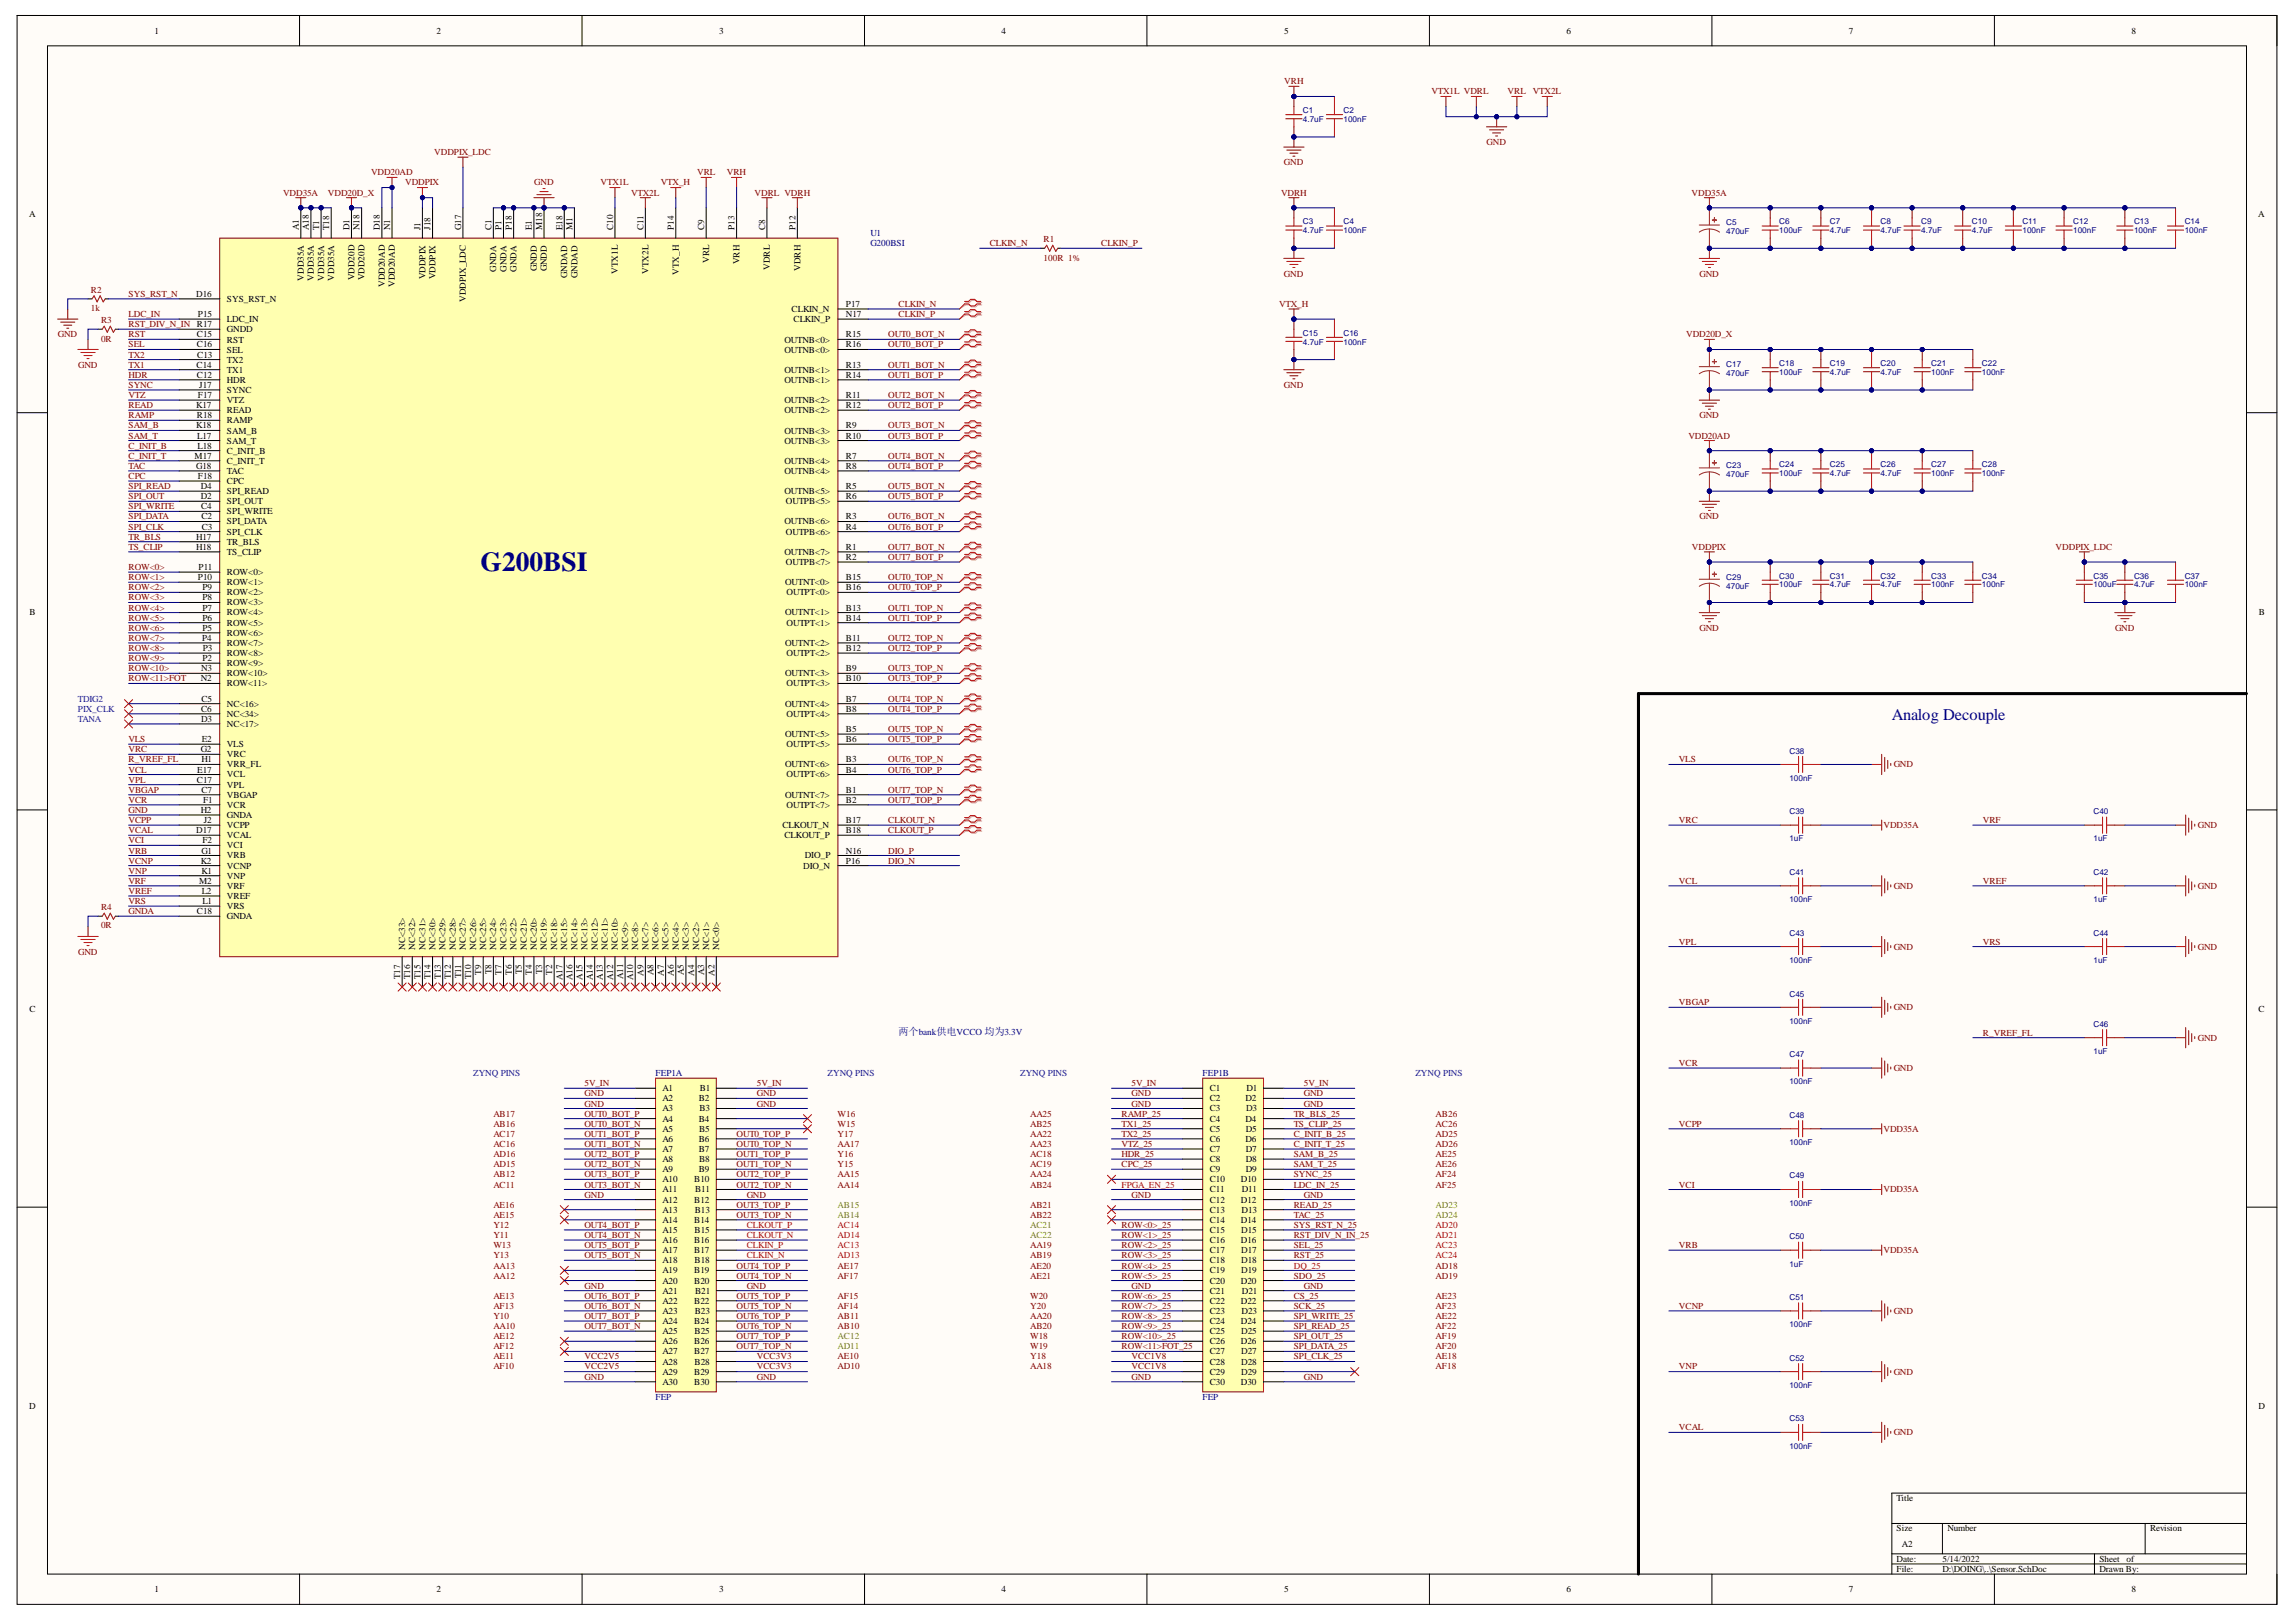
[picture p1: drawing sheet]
<svg xmlns="http://www.w3.org/2000/svg" width="297mm" height="210mm" viewBox="0 0 297 210" stroke-linecap="round" stroke-linejoin="round" font-family="sans-serif">
<defs><g id="words">
<text font-size="3.5" fill="#000080" x="62.2" y="73.9">G200BSI</text>
<text font-size="2.1" fill="#000080" x="244.7" y="93.2">Analog Decouple</text>
<text font-size="1.3" fill="#000080" x="116.2" y="133.9">两个bank供电VCCO 均为3.3V</text>
<g font-size="1.2">
<text x="20" y="4.3">1</text>
<text x="56.5" y="4.3">2</text>
<text x="93.1" y="4.3">3</text>
<text x="129.6" y="4.3">4</text>
<text x="166.1" y="4.3">5</text>
<text x="202.7" y="4.3">6</text>
<text x="239.2" y="4.3">7</text>
<text x="275.7" y="4.3">8</text>
<text x="3.8" y="28.1">A</text>
<text x="38.7" y="29.8" transform="rotate(-90 38.7 29.8)">A1</text>
<text x="40" y="29.8" transform="rotate(-90 40 29.8)">A18</text>
<text x="41.3" y="29.8" transform="rotate(-90 41.3 29.8)">T1</text>
<text x="42.6" y="29.8" transform="rotate(-90 42.6 29.8)">T18</text>
<text x="45.2" y="29.8" transform="rotate(-90 45.2 29.8)">D1</text>
<text x="46.5" y="29.8" transform="rotate(-90 46.5 29.8)">N18</text>
<text x="49.2" y="29.8" transform="rotate(-90 49.2 29.8)">D18</text>
<text x="50.5" y="29.8" transform="rotate(-90 50.5 29.8)">N1</text>
<text x="54.4" y="29.8" transform="rotate(-90 54.4 29.8)">J1</text>
<text x="55.7" y="29.8" transform="rotate(-90 55.7 29.8)">J18</text>
<text x="59.6" y="29.8" transform="rotate(-90 59.6 29.8)">G17</text>
<text x="63.6" y="29.8" transform="rotate(-90 63.6 29.8)">C1</text>
<text x="64.9" y="29.8" transform="rotate(-90 64.9 29.8)">P1</text>
<text x="66.2" y="29.8" transform="rotate(-90 66.2 29.8)">P18</text>
<text x="68.8" y="29.8" transform="rotate(-90 68.8 29.8)">E1</text>
<text x="70.1" y="29.8" transform="rotate(-90 70.1 29.8)">M18</text>
<text x="72.8" y="29.8" transform="rotate(-90 72.8 29.8)">E18</text>
<text x="74.1" y="29.8" transform="rotate(-90 74.1 29.8)">M1</text>
<text x="79.3" y="29.8" transform="rotate(-90 79.3 29.8)">C10</text>
<text x="83.2" y="29.8" transform="rotate(-90 83.2 29.8)">C11</text>
<text x="87.2" y="29.8" transform="rotate(-90 87.2 29.8)">P14</text>
<text x="91.1" y="29.8" transform="rotate(-90 91.1 29.8)">C9</text>
<text x="95" y="29.8" transform="rotate(-90 95 29.8)">P13</text>
<text x="99" y="29.8" transform="rotate(-90 99 29.8)">C8</text>
<text x="102.9" y="29.8" transform="rotate(-90 102.9 29.8)">P12</text>
<text x="292.2" y="28.1">A</text>
<text x="64.2" y="35.2" transform="rotate(-90 64.2 35.2)">GNDA</text>
<text x="65.5" y="35.2" transform="rotate(-90 65.5 35.2)">GNDA</text>
<text x="66.8" y="35.2" transform="rotate(-90 66.8 35.2)">GNDA</text>
<text x="69.5" y="35.1" transform="rotate(-90 69.5 35.1)">GNDD</text>
<text x="70.8" y="35.1" transform="rotate(-90 70.8 35.1)">GNDD</text>
<text x="73.4" y="36" transform="rotate(-90 73.4 36)">GNDAD</text>
<text x="74.7" y="36" transform="rotate(-90 74.7 36)">GNDAD</text>
<text x="79.9" y="35.4" transform="rotate(-90 79.9 35.4)">VTX1L</text>
<text x="83.9" y="35.4" transform="rotate(-90 83.9 35.4)">VTX2L</text>
<text x="87.8" y="35.6" transform="rotate(-90 87.8 35.6)">VTX_H</text>
<text x="91.7" y="34.1" transform="rotate(-90 91.7 34.1)">VRL</text>
<text x="95.7" y="34.2" transform="rotate(-90 95.7 34.2)">VRH</text>
<text x="99.6" y="34.9" transform="rotate(-90 99.6 34.9)">VDRL</text>
<text x="103.5" y="35.1" transform="rotate(-90 103.5 35.1)">VDRH</text>
<text x="25.4" y="38.4">D16</text>
<text x="25.6" y="41">P15</text>
<text x="29.4" y="39.1">SYS_RST_N</text>
<text x="29.4" y="41.7">LDC_IN</text>
<text x="39.3" y="36.3" transform="rotate(-90 39.3 36.3)">VDD35A</text>
<text x="40.6" y="36.3" transform="rotate(-90 40.6 36.3)">VDD35A</text>
<text x="41.9" y="36.3" transform="rotate(-90 41.9 36.3)">VDD35A</text>
<text x="43.2" y="36.3" transform="rotate(-90 43.2 36.3)">VDD35A</text>
<text x="45.9" y="36.3" transform="rotate(-90 45.9 36.3)">VDD20D</text>
<text x="47.2" y="36.3" transform="rotate(-90 47.2 36.3)">VDD20D</text>
<text x="49.8" y="37.1" transform="rotate(-90 49.8 37.1)">VDD20AD</text>
<text x="51.1" y="37.1" transform="rotate(-90 51.1 37.1)">VDD20AD</text>
<text x="55" y="36.2" transform="rotate(-90 55 36.2)">VDDPIX</text>
<text x="56.3" y="36.2" transform="rotate(-90 56.3 36.2)">VDDPIX</text>
<text x="60.3" y="39.1" transform="rotate(-90 60.3 39.1)">VDDPIX_LDC</text>
<text x="102.4" y="40.4">CLKIN_N</text>
<text x="102.7" y="41.7">CLKIN_P</text>
<text x="109.4" y="39.7">P17</text>
<text x="109.4" y="41">N17</text>
<text x="25.4" y="47.6">C14</text>
<text x="25.5" y="42.3">R17</text>
<text x="25.5" y="43.6">C15</text>
<text x="25.5" y="45">C16</text>
<text x="25.5" y="46.3">C13</text>
<text x="29.4" y="43">GNDD</text>
<text x="29.4" y="44.3">RST</text>
<text x="29.4" y="45.6">SEL</text>
<text x="29.4" y="46.9">TX2</text>
<text x="101.5" y="44.3">OUTNB&lt;0&gt;</text>
<text x="101.5" y="45.6">OUTNB&lt;0&gt;</text>
<text x="109.4" y="43.6">R15</text>
<text x="109.4" y="45">R16</text>
<text x="109.4" y="47.6">R13</text>
<text x="25.4" y="52.8">K17</text>
<text x="25.5" y="48.9">C12</text>
<text x="25.6" y="51.5">F17</text>
<text x="25.8" y="50.2">J17</text>
<text x="29.4" y="48.3">TX1</text>
<text x="29.4" y="49.6">HDR</text>
<text x="29.4" y="50.9">SYNC</text>
<text x="29.4" y="52.2">VTZ</text>
<text x="29.4" y="53.5">READ</text>
<text x="101.5" y="48.3">OUTNB&lt;1&gt;</text>
<text x="101.5" y="49.6">OUTNB&lt;1&gt;</text>
<text x="101.5" y="52.2">OUTNB&lt;2&gt;</text>
<text x="101.5" y="53.5">OUTNB&lt;2&gt;</text>
<text x="109.4" y="48.9">R14</text>
<text x="109.4" y="51.5">R11</text>
<text x="109.4" y="52.8">R12</text>
<text x="25.2" y="59.4">M17</text>
<text x="25.4" y="55.4">K18</text>
<text x="25.5" y="54.1">R18</text>
<text x="25.5" y="56.7">L17</text>
<text x="25.5" y="58.1">L18</text>
<text x="29.4" y="54.8">RAMP</text>
<text x="29.4" y="56.1">SAM_B</text>
<text x="29.4" y="57.4">SAM_T</text>
<text x="29.4" y="58.7">C_INIT_B</text>
<text x="101.5" y="56.1">OUTNB&lt;3&gt;</text>
<text x="101.5" y="57.4">OUTNB&lt;3&gt;</text>
<text x="109.4" y="55.4">R9</text>
<text x="109.4" y="56.7">R10</text>
<text x="109.4" y="59.4">R7</text>
<text x="25.4" y="60.7">G18</text>
<text x="25.6" y="62">F18</text>
<text x="26" y="63.3">D4</text>
<text x="26" y="64.6">D2</text>
<text x="26" y="65.9">C4</text>
<text x="29.4" y="60">C_INIT_T</text>
<text x="29.4" y="61.4">TAC</text>
<text x="29.4" y="62.7">CPC</text>
<text x="29.4" y="64">SPI_READ</text>
<text x="29.4" y="65.3">SPI_OUT</text>
<text x="101.5" y="60">OUTNB&lt;4&gt;</text>
<text x="101.5" y="61.4">OUTNB&lt;4&gt;</text>
<text x="101.5" y="64">OUTNB&lt;5&gt;</text>
<text x="101.7" y="65.3">OUTPB&lt;5&gt;</text>
<text x="109.4" y="60.7">R8</text>
<text x="109.4" y="63.3">R5</text>
<text x="109.4" y="64.6">R6</text>
<text x="25.4" y="69.8">H17</text>
<text x="25.4" y="71.2">H18</text>
<text x="26.1" y="67.2">C2</text>
<text x="26.1" y="68.5">C3</text>
<text x="29.4" y="66.5">SPI_WRITE</text>
<text x="29.4" y="67.9">SPI_DATA</text>
<text x="29.4" y="69.2">SPI_CLK</text>
<text x="29.4" y="70.5">TR_BLS</text>
<text x="29.4" y="71.8">TS_CLIP</text>
<text x="101.5" y="67.9">OUTNB&lt;6&gt;</text>
<text x="101.5" y="71.8">OUTNB&lt;7&gt;</text>
<text x="101.7" y="69.2">OUTPB&lt;6&gt;</text>
<text x="109.4" y="67.2">R3</text>
<text x="109.4" y="68.5">R4</text>
<text x="109.4" y="71.2">R1</text>
<text x="25.6" y="75.1">P10</text>
<text x="25.7" y="73.8">P11</text>
<text x="26.2" y="76.4">P9</text>
<text x="26.2" y="77.7">P8</text>
<text x="29.4" y="74.4">ROW&lt;0&gt;</text>
<text x="29.4" y="75.7">ROW&lt;1&gt;</text>
<text x="29.4" y="77">ROW&lt;2&gt;</text>
<text x="101.6" y="75.7">OUTNT&lt;0&gt;</text>
<text x="101.7" y="73.1">OUTPB&lt;7&gt;</text>
<text x="101.8" y="77">OUTPT&lt;0&gt;</text>
<text x="109.4" y="72.5">R2</text>
<text x="109.4" y="75.1">B15</text>
<text x="109.4" y="76.4">B16</text>
<text x="3.8" y="79.5">B</text>
<text x="26.1" y="82.9">P4</text>
<text x="26.2" y="79">P7</text>
<text x="26.2" y="80.3">P6</text>
<text x="26.2" y="81.6">P5</text>
<text x="29.4" y="78.3">ROW&lt;3&gt;</text>
<text x="29.4" y="79.6">ROW&lt;4&gt;</text>
<text x="29.4" y="81">ROW&lt;5&gt;</text>
<text x="29.4" y="82.3">ROW&lt;6&gt;</text>
<text x="29.4" y="83.6">ROW&lt;7&gt;</text>
<text x="101.6" y="79.6">OUTNT&lt;1&gt;</text>
<text x="101.6" y="83.6">OUTNT&lt;2&gt;</text>
<text x="101.8" y="81">OUTPT&lt;1&gt;</text>
<text x="109.4" y="79">B13</text>
<text x="109.4" y="80.3">B14</text>
<text x="109.4" y="82.9">B11</text>
<text x="292.2" y="79.5">B</text>
<text x="26" y="88.2">N2</text>
<text x="26" y="86.9">N3</text>
<text x="26.2" y="85.6">P2</text>
<text x="26.2" y="84.3">P3</text>
<text x="29.4" y="84.9">ROW&lt;8&gt;</text>
<text x="29.4" y="86.2">ROW&lt;9&gt;</text>
<text x="29.4" y="87.5">ROW&lt;10&gt;</text>
<text x="29.4" y="88.8">ROW&lt;11&gt;</text>
<text x="101.6" y="87.5">OUTNT&lt;3&gt;</text>
<text x="101.8" y="84.9">OUTPT&lt;2&gt;</text>
<text x="101.8" y="88.8">OUTPT&lt;3&gt;</text>
<text x="109.4" y="84.3">B12</text>
<text x="109.4" y="86.9">B9</text>
<text x="109.4" y="88.2">B10</text>
<text x="26" y="92.1">C6</text>
<text x="26" y="93.4">D3</text>
<text x="26.1" y="90.8">C5</text>
<text x="29.4" y="91.4">NC&lt;16&gt;</text>
<text x="29.4" y="92.7">NC&lt;34&gt;</text>
<text x="29.4" y="94.1">NC&lt;17&gt;</text>
<text x="101.6" y="91.4">OUTNT&lt;4&gt;</text>
<text x="101.6" y="95.4">OUTNT&lt;5&gt;</text>
<text x="101.8" y="92.7">OUTPT&lt;4&gt;</text>
<text x="109.4" y="90.8">B7</text>
<text x="109.4" y="92.1">B8</text>
<text x="109.4" y="94.7">B5</text>
<text x="25.5" y="101.3">C17</text>
<text x="25.5" y="100">E17</text>
<text x="26" y="97.4">G2</text>
<text x="26.1" y="98.7">H1</text>
<text x="26.1" y="96">E2</text>
<text x="29.4" y="96.7">VLS</text>
<text x="29.4" y="98">VRC</text>
<text x="29.4" y="99.3">VRR_FL</text>
<text x="29.4" y="100.6">VCL</text>
<text x="29.4" y="101.9">VPL</text>
<text x="101.6" y="99.3">OUTNT&lt;6&gt;</text>
<text x="101.8" y="96.7">OUTPT&lt;5&gt;</text>
<text x="101.8" y="100.6">OUTPT&lt;6&gt;</text>
<text x="109.4" y="96">B6</text>
<text x="109.4" y="98.7">B3</text>
<text x="109.4" y="100">B4</text>
<text x="25.4" y="107.8">D17</text>
<text x="26" y="105.2">H2</text>
<text x="26.1" y="102.6">C7</text>
<text x="26.3" y="103.9">F1</text>
<text x="26.4" y="106.5">J2</text>
<text x="29.4" y="103.2">VBGAP</text>
<text x="29.4" y="104.5">VCR</text>
<text x="29.4" y="105.8">GNDA</text>
<text x="29.4" y="107.2">VCPP</text>
<text x="101.2" y="107.2">CLKOUT_N</text>
<text x="101.6" y="103.2">OUTNT&lt;7&gt;</text>
<text x="101.8" y="104.5">OUTPT&lt;7&gt;</text>
<text x="109.4" y="102.6">B1</text>
<text x="109.4" y="106.5">B17</text>
<text x="109.4" y="107.8">B18</text>
<text x="109.4" y="103.9">B2</text>
<text x="26" y="111.8">K2</text>
<text x="26.1" y="110.5">G1</text>
<text x="26.1" y="113.1">K1</text>
<text x="26.2" y="109.1">F2</text>
<text x="29.4" y="108.5">VCAL</text>
<text x="29.4" y="109.8">VCI</text>
<text x="29.4" y="111.1">VRB</text>
<text x="29.4" y="112.4">VCNP</text>
<text x="29.4" y="113.7">VNP</text>
<text x="101.5" y="108.5">CLKOUT_P</text>
<text x="103.9" y="112.4">DIO_N</text>
<text x="104.1" y="111.1">DIO_P</text>
<text x="109.4" y="110.5">N16</text>
<text x="109.4" y="111.8">P16</text>
<text x="25.5" y="118.3">C18</text>
<text x="25.8" y="114.4">M2</text>
<text x="26.1" y="115.7">L2</text>
<text x="26.2" y="117">L1</text>
<text x="29.4" y="115">VRF</text>
<text x="29.4" y="116.3">VREF</text>
<text x="29.4" y="117.6">VRS</text>
<text x="29.4" y="118.9">GNDA</text>
<text x="52.4" y="122.9" transform="rotate(-90 52.4 122.9)">NC&lt;33&gt;</text>
<text x="53.7" y="122.9" transform="rotate(-90 53.7 122.9)">NC&lt;32&gt;</text>
<text x="55" y="122.9" transform="rotate(-90 55 122.9)">NC&lt;31&gt;</text>
<text x="56.3" y="122.9" transform="rotate(-90 56.3 122.9)">NC&lt;30&gt;</text>
<text x="57.7" y="122.9" transform="rotate(-90 57.7 122.9)">NC&lt;29&gt;</text>
<text x="59" y="122.9" transform="rotate(-90 59 122.9)">NC&lt;28&gt;</text>
<text x="60.3" y="122.9" transform="rotate(-90 60.3 122.9)">NC&lt;27&gt;</text>
<text x="61.6" y="122.9" transform="rotate(-90 61.6 122.9)">NC&lt;26&gt;</text>
<text x="62.9" y="122.9" transform="rotate(-90 62.9 122.9)">NC&lt;25&gt;</text>
<text x="64.2" y="122.9" transform="rotate(-90 64.2 122.9)">NC&lt;24&gt;</text>
<text x="65.5" y="122.9" transform="rotate(-90 65.5 122.9)">NC&lt;23&gt;</text>
<text x="66.8" y="122.9" transform="rotate(-90 66.8 122.9)">NC&lt;22&gt;</text>
<text x="68.1" y="122.9" transform="rotate(-90 68.1 122.9)">NC&lt;21&gt;</text>
<text x="69.5" y="122.9" transform="rotate(-90 69.5 122.9)">NC&lt;20&gt;</text>
<text x="70.8" y="122.9" transform="rotate(-90 70.8 122.9)">NC&lt;19&gt;</text>
<text x="72.1" y="122.9" transform="rotate(-90 72.1 122.9)">NC&lt;18&gt;</text>
<text x="73.4" y="122.9" transform="rotate(-90 73.4 122.9)">NC&lt;15&gt;</text>
<text x="74.7" y="122.9" transform="rotate(-90 74.7 122.9)">NC&lt;14&gt;</text>
<text x="76" y="122.9" transform="rotate(-90 76 122.9)">NC&lt;13&gt;</text>
<text x="77.3" y="122.9" transform="rotate(-90 77.3 122.9)">NC&lt;12&gt;</text>
<text x="78.6" y="122.9" transform="rotate(-90 78.6 122.9)">NC&lt;11&gt;</text>
<text x="79.9" y="122.9" transform="rotate(-90 79.9 122.9)">NC&lt;10&gt;</text>
<text x="81.3" y="122.9" transform="rotate(-90 81.3 122.9)">NC&lt;9&gt;</text>
<text x="82.6" y="122.9" transform="rotate(-90 82.6 122.9)">NC&lt;8&gt;</text>
<text x="83.9" y="122.9" transform="rotate(-90 83.9 122.9)">NC&lt;7&gt;</text>
<text x="85.2" y="122.9" transform="rotate(-90 85.2 122.9)">NC&lt;6&gt;</text>
<text x="86.5" y="122.9" transform="rotate(-90 86.5 122.9)">NC&lt;5&gt;</text>
<text x="87.8" y="122.9" transform="rotate(-90 87.8 122.9)">NC&lt;4&gt;</text>
<text x="89.1" y="122.9" transform="rotate(-90 89.1 122.9)">NC&lt;3&gt;</text>
<text x="90.4" y="122.9" transform="rotate(-90 90.4 122.9)">NC&lt;2&gt;</text>
<text x="91.7" y="122.9" transform="rotate(-90 91.7 122.9)">NC&lt;1&gt;</text>
<text x="93.1" y="122.9" transform="rotate(-90 93.1 122.9)">NC&lt;0&gt;</text>
<text x="3.8" y="130.9">C</text>
<text x="51.8" y="126.7" transform="rotate(-90 51.8 126.7)">T17</text>
<text x="53.1" y="126.7" transform="rotate(-90 53.1 126.7)">T16</text>
<text x="54.4" y="126.7" transform="rotate(-90 54.4 126.7)">T15</text>
<text x="55.7" y="126.7" transform="rotate(-90 55.7 126.7)">T14</text>
<text x="57" y="126.6" transform="rotate(-90 57 126.6)">T13</text>
<text x="58.3" y="126.7" transform="rotate(-90 58.3 126.7)">T12</text>
<text x="59.6" y="126.6" transform="rotate(-90 59.6 126.6)">T11</text>
<text x="61" y="126.7" transform="rotate(-90 61 126.7)">T10</text>
<text x="62.3" y="126.1" transform="rotate(-90 62.3 126.1)">T9</text>
<text x="63.6" y="126.1" transform="rotate(-90 63.6 126.1)">T8</text>
<text x="64.9" y="126.1" transform="rotate(-90 64.9 126.1)">T7</text>
<text x="66.2" y="126.1" transform="rotate(-90 66.2 126.1)">T6</text>
<text x="67.5" y="126.1" transform="rotate(-90 67.5 126.1)">T5</text>
<text x="68.8" y="126.1" transform="rotate(-90 68.8 126.1)">T4</text>
<text x="70.1" y="126" transform="rotate(-90 70.1 126)">T3</text>
<text x="71.4" y="126.1" transform="rotate(-90 71.4 126.1)">T2</text>
<text x="72.8" y="126.8" transform="rotate(-90 72.8 126.8)">A17</text>
<text x="74.1" y="126.8" transform="rotate(-90 74.1 126.8)">A16</text>
<text x="75.4" y="126.8" transform="rotate(-90 75.4 126.8)">A15</text>
<text x="76.7" y="126.8" transform="rotate(-90 76.7 126.8)">A14</text>
<text x="78" y="126.8" transform="rotate(-90 78 126.8)">A13</text>
<text x="79.3" y="126.8" transform="rotate(-90 79.3 126.8)">A12</text>
<text x="80.6" y="126.7" transform="rotate(-90 80.6 126.7)">A11</text>
<text x="81.9" y="126.8" transform="rotate(-90 81.9 126.8)">A10</text>
<text x="83.2" y="126.3" transform="rotate(-90 83.2 126.3)">A9</text>
<text x="84.6" y="126.2" transform="rotate(-90 84.6 126.2)">A8</text>
<text x="85.9" y="126.3" transform="rotate(-90 85.9 126.3)">A7</text>
<text x="87.2" y="126.3" transform="rotate(-90 87.2 126.3)">A6</text>
<text x="88.5" y="126.2" transform="rotate(-90 88.5 126.2)">A5</text>
<text x="89.8" y="126.3" transform="rotate(-90 89.8 126.3)">A4</text>
<text x="91.1" y="126.2" transform="rotate(-90 91.1 126.2)">A3</text>
<text x="92.4" y="126.3" transform="rotate(-90 92.4 126.3)">A2</text>
<text x="292.2" y="130.9">C</text>
<text x="85.7" y="141.2">A1</text>
<text x="85.7" y="142.5">A2</text>
<text x="85.7" y="143.8">A3</text>
<text x="90.4" y="142.5">B2</text>
<text x="90.5" y="143.8">B3</text>
<text x="90.5" y="141.2">B1</text>
<text x="156.5" y="141.2">C1</text>
<text x="156.5" y="142.5">C2</text>
<text x="156.5" y="143.8">C3</text>
<text x="161.1" y="142.5">D2</text>
<text x="161.2" y="143.8">D3</text>
<text x="161.2" y="141.2">D1</text>
<text x="85.7" y="145.1">A4</text>
<text x="85.7" y="146.5">A5</text>
<text x="85.7" y="147.8">A6</text>
<text x="85.7" y="149.1">A7</text>
<text x="90.4" y="145.1">B4</text>
<text x="90.4" y="147.8">B6</text>
<text x="90.4" y="149.1">B7</text>
<text x="90.4" y="146.5">B5</text>
<text x="156.5" y="145.1">C4</text>
<text x="156.5" y="146.5">C5</text>
<text x="156.5" y="147.8">C6</text>
<text x="156.5" y="149.1">C7</text>
<text x="161.1" y="145.1">D4</text>
<text x="161.1" y="147.8">D6</text>
<text x="161.2" y="146.5">D5</text>
<text x="161.2" y="149.1">D7</text>
<text x="85.7" y="150.4">A8</text>
<text x="85.7" y="151.7">A9</text>
<text x="85.7" y="153">A10</text>
<text x="85.7" y="154.3">A11</text>
<text x="85.7" y="155.6">A12</text>
<text x="89.8" y="153">B10</text>
<text x="89.8" y="155.6">B12</text>
<text x="89.9" y="154.3">B11</text>
<text x="90.4" y="151.7">B9</text>
<text x="90.4" y="150.4">B8</text>
<text x="156.5" y="150.4">C8</text>
<text x="156.5" y="151.7">C9</text>
<text x="156.5" y="153">C10</text>
<text x="156.5" y="154.3">C11</text>
<text x="156.5" y="155.6">C12</text>
<text x="160.5" y="153">D10</text>
<text x="160.5" y="155.6">D12</text>
<text x="160.7" y="154.3">D11</text>
<text x="161.2" y="150.4">D8</text>
<text x="161.2" y="151.7">D9</text>
<text x="85.7" y="156.9">A13</text>
<text x="85.7" y="158.2">A14</text>
<text x="85.7" y="159.6">A15</text>
<text x="85.7" y="160.9">A16</text>
<text x="89.8" y="158.2">B14</text>
<text x="89.8" y="160.9">B16</text>
<text x="89.8" y="159.6">B15</text>
<text x="89.9" y="156.9">B13</text>
<text x="156.5" y="156.9">C13</text>
<text x="156.5" y="158.2">C14</text>
<text x="156.5" y="159.6">C15</text>
<text x="156.5" y="160.9">C16</text>
<text x="160.5" y="158.2">D14</text>
<text x="160.5" y="160.9">D16</text>
<text x="160.6" y="159.6">D15</text>
<text x="160.6" y="156.9">D13</text>
<text x="85.7" y="162.2">A17</text>
<text x="85.7" y="163.5">A18</text>
<text x="85.7" y="164.8">A19</text>
<text x="85.7" y="166.1">A20</text>
<text x="85.7" y="167.4">A21</text>
<text x="89.8" y="162.2">B17</text>
<text x="89.8" y="164.8">B19</text>
<text x="89.8" y="166.1">B20</text>
<text x="89.8" y="163.5">B18</text>
<text x="89.9" y="167.4">B21</text>
<text x="156.5" y="162.2">C17</text>
<text x="156.5" y="163.5">C18</text>
<text x="156.5" y="164.8">C19</text>
<text x="156.5" y="166.1">C20</text>
<text x="156.5" y="167.4">C21</text>
<text x="160.5" y="166.1">D20</text>
<text x="160.6" y="162.2">D17</text>
<text x="160.6" y="163.5">D18</text>
<text x="160.6" y="164.8">D19</text>
<text x="160.7" y="167.4">D21</text>
<text x="85.7" y="168.7">A22</text>
<text x="85.7" y="170">A23</text>
<text x="85.7" y="171.3">A24</text>
<text x="85.7" y="172.7">A25</text>
<text x="85.7" y="174">A26</text>
<text x="89.8" y="168.7">B22</text>
<text x="89.8" y="171.3">B24</text>
<text x="89.8" y="174">B26</text>
<text x="89.8" y="172.7">B25</text>
<text x="89.9" y="170">B23</text>
<text x="156.5" y="168.7">C22</text>
<text x="156.5" y="170">C23</text>
<text x="156.5" y="171.3">C24</text>
<text x="156.5" y="172.7">C25</text>
<text x="156.5" y="174">C26</text>
<text x="160.5" y="168.7">D22</text>
<text x="160.5" y="171.3">D24</text>
<text x="160.5" y="174">D26</text>
<text x="160.6" y="172.7">D25</text>
<text x="160.6" y="170">D23</text>
<text x="85.7" y="175.3">A27</text>
<text x="85.7" y="176.6">A28</text>
<text x="85.7" y="177.9">A29</text>
<text x="85.7" y="179.2">A30</text>
<text x="89.8" y="175.3">B27</text>
<text x="89.8" y="177.9">B29</text>
<text x="89.8" y="179.2">B30</text>
<text x="89.8" y="176.6">B28</text>
<text x="156.5" y="175.3">C27</text>
<text x="156.5" y="176.6">C28</text>
<text x="156.5" y="177.9">C29</text>
<text x="156.5" y="179.2">C30</text>
<text x="160.5" y="179.2">D30</text>
<text x="160.6" y="175.3">D27</text>
<text x="160.6" y="176.6">D28</text>
<text x="160.6" y="177.9">D29</text>
<text x="3.8" y="182.3">D</text>
<text x="292.2" y="182.3">D</text>
<text x="245.4" y="194.2">Title</text>
<text x="245.4" y="198.2">Size</text>
<text x="245.4" y="202.1">Date:</text>
<text x="245.4" y="203.4">File:</text>
<text x="246.1" y="200.2">A2</text>
<text x="251.3" y="202.1">5/14/2022</text>
<text x="251.3" y="203.4">D:\DOING\..\Sensor.SchDoc</text>
<text x="251.9" y="198.2">Number</text>
<text x="271.6" y="202.1">Sheet</text>
<text x="271.6" y="203.4">Drawn By:</text>
<text x="275.1" y="202.1">of</text>
<text x="278.2" y="198.2">Revision</text>
<text x="20" y="206">1</text>
<text x="56.5" y="206">2</text>
<text x="93.1" y="206">3</text>
<text x="129.6" y="206">4</text>
<text x="166.1" y="206">5</text>
<text x="202.7" y="206">6</text>
<text x="239.2" y="206">7</text>
<text x="275.7" y="206">8</text>
</g>
<g font-size="1.2" fill="#800000">
<text x="166.1" y="10.9">VRH</text>
<text x="185.2" y="12.2">VTX1L VDRL</text>
<text x="195" y="12.2">VRL</text>
<text x="198.3" y="12.2">VTX2L</text>
<text x="48" y="22.7">VDD20AD</text>
<text x="52.4" y="24">VDDPIX</text>
<text x="56.2" y="20.1">VDDPIX_LDC</text>
<text x="69.1" y="24">GND</text>
<text x="77.7" y="24">VTX1L</text>
<text x="85.5" y="24">VTX_H</text>
<text x="90.2" y="22.7">VRL</text>
<text x="94" y="22.7">VRH</text>
<text x="166.1" y="21.4">GND</text>
<text x="192.3" y="18.8">GND</text>
<text x="36.6" y="25.3">VDD35A</text>
<text x="42.4" y="25.3">VDD20D_X</text>
<text x="81.6" y="25.3">VTX2L</text>
<text x="97.6" y="25.3">VDRL VDRH</text>
<text x="165.7" y="25.3">VDRH</text>
<text x="218.9" y="25.3">VDD35A</text>
<text x="128" y="31.9">CLKIN_N</text>
<text x="135" y="31.4">R1</text>
<text x="135" y="33.7">100R 1%</text>
<text x="142.5" y="31.9">CLKIN_P</text>
<text x="166.1" y="35.8">GND</text>
<text x="219.9" y="35.8">GND</text>
<text x="11.8" y="37.9">R2</text>
<text x="11.8" y="40.3">1k</text>
<text x="13.1" y="41.8">R3</text>
<text x="16.6" y="38.4">SYS_RST_N</text>
<text x="16.6" y="41">LDC_IN</text>
<text x="116.2" y="39.7">CLKIN_N</text>
<text x="116.2" y="41">CLKIN_P</text>
<text x="165.5" y="39.7">VTX_H</text>
<text x="7.5" y="43.6">GND</text>
<text x="10.1" y="47.6">GND</text>
<text x="13.1" y="44.2">0R</text>
<text x="16.6" y="42.3">RST_DIV_N_IN</text>
<text x="16.6" y="43.6">RST</text>
<text x="16.6" y="45">SEL</text>
<text x="16.6" y="46.3">TX2</text>
<text x="16.6" y="47.6">TX1</text>
<text x="114.9" y="43.6">OUT0_BOT_N</text>
<text x="114.9" y="45">OUT0_BOT_P</text>
<text x="114.9" y="47.6">OUT1_BOT_N</text>
<text x="218.1" y="43.6">VDD20D_X</text>
<text x="16.6" y="48.9">HDR</text>
<text x="16.6" y="50.2">SYNC</text>
<text x="16.6" y="51.5">VTZ</text>
<text x="16.6" y="52.8">READ</text>
<text x="114.9" y="48.9">OUT1_BOT_P</text>
<text x="114.9" y="51.5">OUT2_BOT_N</text>
<text x="114.9" y="52.8">OUT2_BOT_P</text>
<text x="166.1" y="50.2">GND</text>
<text x="16.6" y="55.4">SAM_B</text>
<text x="16.6" y="56.7">SAM_T</text>
<text x="16.6" y="58.1">C_INIT_B</text>
<text x="16.6" y="59.4">C_INIT_T</text>
<text x="16.6" y="54.1">RAMP</text>
<text x="114.9" y="55.4">OUT3_BOT_N</text>
<text x="114.9" y="56.7">OUT3_BOT_P</text>
<text x="114.9" y="59.4">OUT4_BOT_N</text>
<text x="218.4" y="56.7">VDD20AD</text>
<text x="219.9" y="54.1">GND</text>
<text x="16.6" y="60.7">TAC</text>
<text x="16.6" y="62">CPC</text>
<text x="16.6" y="64.6">SPI_OUT</text>
<text x="16.6" y="65.9">SPI_WRITE</text>
<text x="16.6" y="63.3">SPI_READ</text>
<text x="114.9" y="60.7">OUT4_BOT_P</text>
<text x="114.9" y="63.3">OUT5_BOT_N</text>
<text x="114.9" y="64.6">OUT5_BOT_P</text>
<text x="16.6" y="67.2">SPI_DATA</text>
<text x="16.6" y="68.5">SPI_CLK</text>
<text x="16.6" y="69.8">TR_BLS</text>
<text x="16.6" y="71.2">TS_CLIP</text>
<text x="114.9" y="67.2">OUT6_BOT_N</text>
<text x="114.9" y="68.5">OUT6_BOT_P</text>
<text x="114.9" y="71.2">OUT7_BOT_N</text>
<text x="218.9" y="71.2">VDDPIX</text>
<text x="219.9" y="67.2">GND</text>
<text x="265.9" y="71.2">VDDPIX_LDC</text>
<text x="16.6" y="75.1">ROW&lt;1&gt;</text>
<text x="16.6" y="76.4">ROW&lt;2&gt;</text>
<text x="16.6" y="77.7">ROW&lt;3&gt;</text>
<text x="16.6" y="73.8">ROW&lt;0&gt;</text>
<text x="114.9" y="72.5">OUT7_BOT_P</text>
<text x="114.9" y="75.1">OUT0_TOP_N</text>
<text x="114.9" y="76.4">OUT0_TOP_P</text>
<text x="16.6" y="79">ROW&lt;4&gt;</text>
<text x="16.6" y="80.3">ROW&lt;5&gt;</text>
<text x="16.6" y="81.6">ROW&lt;6&gt;</text>
<text x="16.6" y="82.9">ROW&lt;7&gt;</text>
<text x="114.9" y="79">OUT1_TOP_N</text>
<text x="114.9" y="80.3">OUT1_TOP_P</text>
<text x="114.9" y="82.9">OUT2_TOP_N</text>
<text x="219.9" y="81.6">GND</text>
<text x="273.6" y="81.6">GND</text>
<text x="16.6" y="84.3">ROW&lt;8&gt;</text>
<text x="16.6" y="85.6">ROW&lt;9&gt;</text>
<text x="16.6" y="86.9">ROW&lt;10&gt;</text>
<text x="16.6" y="88.2">ROW&lt;11&gt;FOT</text>
<text x="114.9" y="84.3">OUT2_TOP_P</text>
<text x="114.9" y="86.9">OUT3_TOP_N</text>
<text x="114.9" y="88.2">OUT3_TOP_P</text>
<text x="114.9" y="90.8">OUT4_TOP_N</text>
<text x="114.9" y="92.1">OUT4_TOP_P</text>
<text x="114.9" y="94.7">OUT5_TOP_N</text>
<text x="16.6" y="96">VLS</text>
<text x="16.6" y="97.4">VRC</text>
<text x="16.6" y="100">VCL</text>
<text x="16.6" y="101.3">VPL</text>
<text x="16.6" y="98.7">R_VREF_FL</text>
<text x="114.9" y="96">OUT5_TOP_P</text>
<text x="114.9" y="98.7">OUT6_TOP_N</text>
<text x="114.9" y="100">OUT6_TOP_P</text>
<text x="217.2" y="98.7">VLS</text>
<text x="245" y="99.3">GND</text>
<text x="16.6" y="102.6">VBGAP</text>
<text x="16.6" y="103.9">VCR</text>
<text x="16.6" y="106.5">VCPP</text>
<text x="16.6" y="107.8">VCAL</text>
<text x="16.6" y="105.2">GND</text>
<text x="114.9" y="102.6">OUT7_TOP_N</text>
<text x="114.9" y="103.9">OUT7_TOP_P</text>
<text x="114.9" y="106.5">CLKOUT_N</text>
<text x="114.9" y="107.8">CLKOUT_P</text>
<text x="217.2" y="106.5">VRC</text>
<text x="243.7" y="107.2">VDD35A</text>
<text x="256.5" y="106.5">VRF</text>
<text x="284.3" y="107.2">GND</text>
<text x="16.6" y="109.1">VCI</text>
<text x="16.6" y="111.8">VCNP</text>
<text x="16.6" y="113.1">VNP</text>
<text x="16.6" y="110.5">VRB</text>
<text x="114.9" y="111.8">DIO_N</text>
<text x="114.9" y="110.5">DIO_P</text>
<text x="13.1" y="117.8">R4</text>
<text x="16.6" y="114.4">VRF</text>
<text x="16.6" y="115.7">VREF</text>
<text x="16.6" y="117">VRS</text>
<text x="16.6" y="118.3">GNDA</text>
<text x="217.2" y="114.4">VCL</text>
<text x="245" y="115">GND</text>
<text x="256.5" y="114.4">VREF</text>
<text x="284.3" y="115">GND</text>
<text x="10.1" y="123.6">GND</text>
<text x="13.1" y="120.1">0R</text>
<text x="217.2" y="122.2">VPL</text>
<text x="245" y="122.9">GND</text>
<text x="256.5" y="122.2">VRS</text>
<text x="284.3" y="122.9">GND</text>
<text x="217.2" y="130.1">VBGAP</text>
<text x="245" y="130.7">GND</text>
<text x="217.2" y="138">VCR</text>
<text x="256.5" y="134">R_VREF_FL</text>
<text x="284.3" y="134.7">GND</text>
<text x="75.6" y="141.9">GND</text>
<text x="75.6" y="143.2">GND</text>
<text x="75.6" y="140.6">5V_IN</text>
<text x="97.9" y="141.9">GND</text>
<text x="97.9" y="143.2">GND</text>
<text x="97.9" y="140.6">5V_IN</text>
<text x="146.4" y="141.9">GND</text>
<text x="146.4" y="143.2">GND</text>
<text x="146.4" y="140.6">5V_IN</text>
<text x="168.7" y="141.9">GND</text>
<text x="168.7" y="143.2">GND</text>
<text x="168.7" y="140.6">5V_IN</text>
<text x="245" y="138.6">GND</text>
<text x="63.8" y="149.8">AD16</text>
<text x="63.8" y="144.5">AB17</text>
<text x="63.8" y="145.8">AB16</text>
<text x="63.8" y="147.1">AC17</text>
<text x="63.8" y="148.4">AC16</text>
<text x="75.6" y="145.8">OUT0_BOT_N</text>
<text x="75.6" y="144.5">OUT0_BOT_P</text>
<text x="75.6" y="148.4">OUT1_BOT_N</text>
<text x="75.6" y="147.1">OUT1_BOT_P</text>
<text x="75.6" y="149.8">OUT2_BOT_P</text>
<text x="95.3" y="147.1">OUT0_TOP_P</text>
<text x="95.3" y="148.4">OUT0_TOP_N</text>
<text x="95.3" y="149.8">OUT1_TOP_P</text>
<text x="108.4" y="147.1">Y17</text>
<text x="108.4" y="148.4">AA17</text>
<text x="108.4" y="149.8">Y16</text>
<text x="108.4" y="144.5">W16</text>
<text x="108.4" y="145.8">W15</text>
<text x="133.3" y="144.5">AA25</text>
<text x="133.3" y="145.8">AB25</text>
<text x="133.3" y="147.1">AA22</text>
<text x="133.3" y="148.4">AA23</text>
<text x="133.3" y="149.8">AC18</text>
<text x="145.1" y="144.5">RAMP_25</text>
<text x="145.1" y="148.4">VTZ_25</text>
<text x="145.1" y="145.8">TX1_25</text>
<text x="145.1" y="147.1">TX2_25</text>
<text x="145.1" y="149.8">HDR_25</text>
<text x="167.4" y="144.5">TR_BLS_25</text>
<text x="167.4" y="145.8">TS_CLIP_25</text>
<text x="167.4" y="147.1">C_INIT_B_25</text>
<text x="167.4" y="148.4">C_INIT_T_25</text>
<text x="167.4" y="149.8">SAM_B_25</text>
<text x="185.7" y="144.5">AB26</text>
<text x="185.7" y="145.8">AC26</text>
<text x="185.7" y="149.8">AE25</text>
<text x="185.7" y="147.1">AD25</text>
<text x="185.7" y="148.4">AD26</text>
<text x="217.2" y="145.8">VCPP</text>
<text x="243.7" y="146.5">VDD35A</text>
<text x="63.8" y="152.4">AB12</text>
<text x="63.8" y="153.7">AC11</text>
<text x="63.8" y="151.1">AD15</text>
<text x="75.6" y="155">GND</text>
<text x="75.6" y="151.1">OUT2_BOT_N</text>
<text x="75.6" y="152.4">OUT3_BOT_P</text>
<text x="75.6" y="153.7">OUT3_BOT_N</text>
<text x="95.3" y="151.1">OUT1_TOP_N</text>
<text x="95.3" y="152.4">OUT2_TOP_P</text>
<text x="95.3" y="153.7">OUT2_TOP_N</text>
<text x="96.6" y="155">GND</text>
<text x="108.4" y="152.4">AA15</text>
<text x="108.4" y="153.7">AA14</text>
<text x="108.4" y="151.1">Y15</text>
<text x="133.3" y="152.4">AA24</text>
<text x="133.3" y="153.7">AB24</text>
<text x="133.3" y="151.1">AC19</text>
<text x="145.1" y="151.1">CPC_25</text>
<text x="146.4" y="155">GND</text>
<text x="167.4" y="151.1">SAM_T_25</text>
<text x="167.4" y="153.7">LDC_IN_25</text>
<text x="167.4" y="152.4">SYNC_25</text>
<text x="168.7" y="155">GND</text>
<text x="185.7" y="151.1">AE26</text>
<text x="185.7" y="152.4">AF24</text>
<text x="185.7" y="153.7">AF25</text>
<text x="217.2" y="153.7">VCI</text>
<text x="243.7" y="154.3">VDD35A</text>
<text x="63.8" y="158.9">Y12</text>
<text x="63.8" y="160.2">Y11</text>
<text x="63.8" y="161.5">W13</text>
<text x="63.8" y="156.3">AE16</text>
<text x="63.8" y="157.6">AE15</text>
<text x="75.6" y="158.9">OUT4_BOT_P</text>
<text x="75.6" y="160.2">OUT4_BOT_N</text>
<text x="75.6" y="161.5">OUT5_BOT_P</text>
<text x="95.3" y="156.3">OUT3_TOP_P</text>
<text x="95.3" y="157.6">OUT3_TOP_N</text>
<text x="133.3" y="156.3">AB21</text>
<text x="133.3" y="157.6">AB22</text>
<text x="133.3" y="161.5">AA19</text>
<text x="145.1" y="160.2">ROW&lt;1&gt;_25</text>
<text x="145.1" y="158.9">ROW&lt;0&gt;_25</text>
<text x="145.1" y="161.5">ROW&lt;2&gt;_25</text>
<text x="167.4" y="158.9">SYS_RST_N_25</text>
<text x="167.4" y="157.6">TAC_25</text>
<text x="167.4" y="160.2">RST_DIV_N_IN_25</text>
<text x="167.4" y="156.3">READ_25</text>
<text x="167.4" y="161.5">SEL_25</text>
<text x="217.2" y="161.5">VRB</text>
<text x="63.8" y="162.9">Y13</text>
<text x="63.8" y="164.2">AA13</text>
<text x="63.8" y="165.5">AA12</text>
<text x="75.6" y="166.8">GND</text>
<text x="75.6" y="162.9">OUT5_BOT_N</text>
<text x="95.3" y="164.2">OUT4_TOP_P</text>
<text x="95.3" y="165.5">OUT4_TOP_N</text>
<text x="96.6" y="166.8">GND</text>
<text x="108.4" y="164.2">AE17</text>
<text x="108.4" y="165.5">AF17</text>
<text x="133.3" y="164.2">AE20</text>
<text x="133.3" y="165.5">AE21</text>
<text x="133.3" y="162.9">AB19</text>
<text x="145.1" y="162.9">ROW&lt;3&gt;_25</text>
<text x="145.1" y="164.2">ROW&lt;4&gt;_25</text>
<text x="145.1" y="165.5">ROW&lt;5&gt;_25</text>
<text x="146.4" y="166.8">GND</text>
<text x="167.4" y="162.9">RST_25</text>
<text x="167.4" y="165.5">SDO_25</text>
<text x="168.7" y="166.8">GND</text>
<text x="185.7" y="164.2">AD18</text>
<text x="185.7" y="165.5">AD19</text>
<text x="243.7" y="162.2">VDD35A</text>
<text x="63.8" y="170.7">Y10</text>
<text x="63.8" y="172">AA10</text>
<text x="63.8" y="173.3">AE12</text>
<text x="63.8" y="168">AE13</text>
<text x="63.8" y="169.4">AF13</text>
<text x="75.6" y="168">OUT6_BOT_P</text>
<text x="75.6" y="169.4">OUT6_BOT_N</text>
<text x="75.6" y="170.7">OUT7_BOT_P</text>
<text x="75.6" y="172">OUT7_BOT_N</text>
<text x="95.3" y="170.7">OUT6_TOP_P</text>
<text x="95.3" y="172">OUT6_TOP_N</text>
<text x="95.3" y="173.3">OUT7_TOP_P</text>
<text x="95.3" y="168">OUT5_TOP_P</text>
<text x="95.3" y="169.4">OUT5_TOP_N</text>
<text x="108.4" y="170.7">AB11</text>
<text x="108.4" y="172">AB10</text>
<text x="108.4" y="168">AF15</text>
<text x="108.4" y="169.4">AF14</text>
<text x="133.3" y="168">W20</text>
<text x="133.3" y="169.4">Y20</text>
<text x="133.3" y="170.7">AA20</text>
<text x="133.3" y="172">AB20</text>
<text x="133.3" y="173.3">W18</text>
<text x="145.1" y="173.3">ROW&lt;10&gt;_25</text>
<text x="145.1" y="168">ROW&lt;6&gt;_25</text>
<text x="145.1" y="169.4">ROW&lt;7&gt;_25</text>
<text x="145.1" y="170.7">ROW&lt;8&gt;_25</text>
<text x="145.1" y="172">ROW&lt;9&gt;_25</text>
<text x="167.4" y="173.3">SPI_OUT_25</text>
<text x="167.4" y="172">SPI_READ_25</text>
<text x="167.4" y="170.7">SPI_WRITE_25</text>
<text x="167.4" y="169.4">SCK_25</text>
<text x="167.4" y="168">CS_25</text>
<text x="185.7" y="170.7">AE22</text>
<text x="185.7" y="172">AF22</text>
<text x="185.7" y="168">AE23</text>
<text x="185.7" y="169.4">AF23</text>
<text x="185.7" y="173.3">AF19</text>
<text x="217.2" y="169.4">VCNP</text>
<text x="245" y="170">GND</text>
<text x="63.8" y="174.6">AF12</text>
<text x="63.8" y="175.9">AE11</text>
<text x="63.8" y="177.2">AF10</text>
<text x="75.6" y="178.5">GND</text>
<text x="75.6" y="177.2">VCC2V5</text>
<text x="75.6" y="175.9">VCC2V5</text>
<text x="95.3" y="174.6">OUT7_TOP_N</text>
<text x="97.9" y="178.5">GND</text>
<text x="97.9" y="177.2">VCC3V3</text>
<text x="97.9" y="175.9">VCC3V3</text>
<text x="108.4" y="175.9">AE10</text>
<text x="108.4" y="177.2">AD10</text>
<text x="133.3" y="174.6">W19</text>
<text x="133.3" y="175.9">Y18</text>
<text x="133.3" y="177.2">AA18</text>
<text x="145.1" y="174.6">ROW&lt;11&gt;FOT_25</text>
<text x="146.4" y="178.5">GND</text>
<text x="146.4" y="177.2">VCC1V8</text>
<text x="146.4" y="175.9">VCC1V8</text>
<text x="167.4" y="174.6">SPI_DATA_25</text>
<text x="167.4" y="175.9">SPI_CLK_25</text>
<text x="168.7" y="178.5">GND</text>
<text x="185.7" y="174.6">AF20</text>
<text x="185.7" y="175.9">AE18</text>
<text x="185.7" y="177.2">AF18</text>
<text x="217.2" y="177.2">VNP</text>
<text x="245" y="177.9">GND</text>
<text x="217.2" y="185.1">VCAL</text>
<text x="245" y="185.8">GND</text>
</g>
<g font-size="1.2" fill="#000080">
<text x="112.6" y="30.5">U1</text>
<text x="112.6" y="31.9">G200BSI</text>
<text x="84.8" y="139.3">FEP1A</text>
<text x="155.6" y="139.3">FEP1B</text>
<text x="84.8" y="181.1">FEP</text>
<text x="155.6" y="181.1">FEP</text>
</g>
<g font-size="1.2" fill="#00f">
<text x="10.1" y="93.4">TANA</text>
<text x="10.1" y="90.8">TDIG2</text>
<text x="10.1" y="92.1">PIX_CLK</text>
<text x="61.2" y="139.3">ZYNQ PINS</text>
<text x="107.1" y="139.3">ZYNQ PINS</text>
<text x="132" y="139.3">ZYNQ PINS</text>
<text x="183.1" y="139.3">ZYNQ PINS</text>
</g>
<g font-size="1.2" fill="#f00">
<text x="145.1" y="153.7">FPGA_EN_25</text>
<text x="96.6" y="161.5">CLKIN_P</text>
<text x="96.6" y="160.2">CLKOUT_N</text>
<text x="96.6" y="158.9">CLKOUT_P</text>
<text x="108.4" y="161.5">AC13</text>
<text x="108.4" y="158.9">AC14</text>
<text x="108.4" y="160.2">AD14</text>
<text x="185.7" y="161.5">AC23</text>
<text x="185.7" y="158.9">AD20</text>
<text x="185.7" y="160.2">AD21</text>
<text x="96.6" y="162.9">CLKIN_N</text>
<text x="108.4" y="162.9">AD13</text>
<text x="167.4" y="164.2">DQ_25</text>
<text x="185.7" y="162.9">AC24</text>
</g>
<g font-size="1.2" fill="#0f0">
<text x="108.4" y="156.3">AB15</text>
<text x="108.4" y="157.6">AB14</text>
<text x="133.3" y="158.9">AC21</text>
<text x="133.3" y="160.2">AC22</text>
<text x="185.7" y="156.3">AD23</text>
<text x="185.7" y="157.6">AD24</text>
<text x="108.4" y="173.3">AC12</text>
<text x="108.4" y="174.6">AD11</text>
</g>
<g font-size="1.1" fill="#000080">
<text x="168.6" y="14.6">C1</text>
<text x="168.6" y="15.8">4.7uF</text>
<text x="173.8" y="14.6">C2</text>
<text x="173.8" y="15.8">100nF</text>
<text x="168.6" y="29">C3</text>
<text x="173.8" y="29">C4</text>
<text x="223.3" y="29.2">C5</text>
<text x="230.2" y="29">C6</text>
<text x="236.7" y="29">C7</text>
<text x="243.3" y="29">C8</text>
<text x="248.5" y="29">C9</text>
<text x="255.1" y="29">C10</text>
<text x="261.7" y="29">C11</text>
<text x="268.2" y="29">C12</text>
<text x="276.1" y="29">C13</text>
<text x="282.6" y="29">C14</text>
<text x="168.6" y="30.2">4.7uF</text>
<text x="173.8" y="30.2">100nF</text>
<text x="223.3" y="30.3">470uF</text>
<text x="230.2" y="30.2">100uF</text>
<text x="236.7" y="30.2">4.7uF</text>
<text x="243.3" y="30.2">4.7uF</text>
<text x="248.5" y="30.2">4.7uF</text>
<text x="255.1" y="30.2">4.7uF</text>
<text x="261.7" y="30.2">100nF</text>
<text x="268.2" y="30.2">100nF</text>
<text x="276.1" y="30.2">100nF</text>
<text x="282.6" y="30.2">100nF</text>
<text x="168.6" y="43.4">C15</text>
<text x="168.6" y="44.6">4.7uF</text>
<text x="173.8" y="43.4">C16</text>
<text x="173.8" y="44.6">100nF</text>
<text x="223.3" y="47.5">C17</text>
<text x="230.2" y="47.4">C18</text>
<text x="236.7" y="47.4">C19</text>
<text x="243.3" y="47.4">C20</text>
<text x="249.9" y="47.4">C21</text>
<text x="256.4" y="47.4">C22</text>
<text x="223.3" y="48.7">470uF</text>
<text x="230.2" y="48.5">100uF</text>
<text x="236.7" y="48.5">4.7uF</text>
<text x="243.3" y="48.5">4.7uF</text>
<text x="249.9" y="48.5">100nF</text>
<text x="256.4" y="48.5">100nF</text>
<text x="223.3" y="60.6">C23</text>
<text x="223.3" y="61.8">470uF</text>
<text x="230.2" y="60.5">C24</text>
<text x="230.2" y="61.6">100uF</text>
<text x="236.7" y="60.5">C25</text>
<text x="236.7" y="61.6">4.7uF</text>
<text x="243.3" y="60.5">C26</text>
<text x="243.3" y="61.6">4.7uF</text>
<text x="249.9" y="60.5">C27</text>
<text x="249.9" y="61.6">100nF</text>
<text x="256.4" y="60.5">C28</text>
<text x="256.4" y="61.6">100nF</text>
<text x="223.3" y="75">C29</text>
<text x="223.3" y="76.2">470uF</text>
<text x="230.2" y="74.9">C30</text>
<text x="230.2" y="76">100uF</text>
<text x="236.7" y="74.9">C31</text>
<text x="236.7" y="76">4.7uF</text>
<text x="243.3" y="74.9">C32</text>
<text x="243.3" y="76">4.7uF</text>
<text x="249.9" y="74.9">C33</text>
<text x="249.9" y="76">100nF</text>
<text x="256.4" y="74.9">C34</text>
<text x="256.4" y="76">100nF</text>
<text x="270.8" y="74.9">C35</text>
<text x="270.8" y="76">100uF</text>
<text x="276.1" y="74.9">C36</text>
<text x="276.1" y="76">4.7uF</text>
<text x="282.6" y="74.9">C37</text>
<text x="282.6" y="76">100nF</text>
<text x="231.5" y="97.5">C38</text>
<text x="231.5" y="101">100nF</text>
<text x="231.5" y="105.4">C39</text>
<text x="270.8" y="105.4">C40</text>
<text x="231.5" y="108.9">1uF</text>
<text x="231.5" y="113.2">C41</text>
<text x="270.8" y="108.9">1uF</text>
<text x="270.8" y="113.2">C42</text>
<text x="231.5" y="116.8">100nF</text>
<text x="270.8" y="116.8">1uF</text>
<text x="231.5" y="121.1">C43</text>
<text x="231.5" y="124.6">100nF</text>
<text x="270.8" y="121.1">C44</text>
<text x="270.8" y="124.6">1uF</text>
<text x="231.5" y="129">C45</text>
<text x="231.5" y="132.5">100nF</text>
<text x="231.5" y="136.8">C47</text>
<text x="270.8" y="132.9">C46</text>
<text x="270.8" y="136.4">1uF</text>
<text x="231.5" y="140.3">100nF</text>
<text x="231.5" y="144.6">C48</text>
<text x="231.5" y="148.2">100nF</text>
<text x="231.5" y="152.5">C49</text>
<text x="231.5" y="156">100nF</text>
<text x="231.5" y="160.4">C50</text>
<text x="231.5" y="163.9">1uF</text>
<text x="231.5" y="168.2">C51</text>
<text x="231.5" y="171.8">100nF</text>
<text x="231.5" y="176.1">C52</text>
<text x="231.5" y="179.6">100nF</text>
<text x="231.5" y="183.9">C53</text>
<text x="231.5" y="187.5">100nF</text>
</g>
</g></defs>
<path d="M2.2 2h292.4v205.6h-292.4z" fill-rule="evenodd" fill="#fffcf8"/>
<path d="M2.2 2h292.4v205.6h-292.4z" fill="none" stroke="#000" stroke-width=".13"/>
<path d="M6.1 5.9h284.5v197.8h-284.5z" fill-rule="evenodd" fill="#fffcf8"/>
<g fill="none" stroke="#000" stroke-width=".13">
<path d="M2.2 2h3.9M6.1 5.9h284.5v197.8h-284.5zM38.8 2v3.9M75.3 2v3.9M111.8 2v3.9M148.4 2v3.9M184.9 2v3.9M221.5 2v3.9M258 2v3.9M290.6 2h4v3.9M2.2 53.4h3.9M290.6 53.4h4"/>
<path d="M2.2 104.8h3.9M290.6 104.8h4M2.2 156.2h3.9M290.6 156.2h4M244.8 197.2h45.8M251.3 197.2v3.9M277.5 197.2v3.9M290.6 193.2h-45.8v10.5M38.8 203.7v3.9M75.3 203.7v3.9M111.8 203.7v3.9M148.4 203.7v3.9"/>
<path d="M184.9 203.7v3.9M221.5 203.7v3.9M244.8 201.1h45.8M244.8 202.4h45.8M258 203.7v3.9M271 201.1v2.6M294.6 203.7v3.9"/>
</g>
<circle cx="38.9" cy="26.9" r=".26" fill="#000080"/>
<circle cx="38.9" cy="26.9" r=".26" fill="none" stroke="#000080" stroke-width=".13"/>
<circle cx="40.2" cy="26.9" r=".26" fill="#000080"/>
<circle cx="40.2" cy="26.9" r=".26" fill="none" stroke="#000080" stroke-width=".13"/>
<circle cx="41.5" cy="26.9" r=".26" fill="#000080"/>
<circle cx="41.5" cy="26.9" r=".26" fill="none" stroke="#000080" stroke-width=".13"/>
<circle cx="45.5" cy="26.9" r=".26" fill="#000080"/>
<circle cx="45.5" cy="26.9" r=".26" fill="none" stroke="#000080" stroke-width=".13"/>
<circle cx="65.1" cy="26.9" r=".26" fill="#000080"/>
<circle cx="65.1" cy="26.9" r=".26" fill="none" stroke="#000080" stroke-width=".13"/>
<circle cx="66.4" cy="26.9" r=".26" fill="#000080"/>
<circle cx="66.4" cy="26.9" r=".26" fill="none" stroke="#000080" stroke-width=".13"/>
<circle cx="69.1" cy="26.9" r=".26" fill="#000080"/>
<circle cx="69.1" cy="26.9" r=".26" fill="none" stroke="#000080" stroke-width=".13"/>
<circle cx="70.4" cy="26.9" r=".26" fill="#000080"/>
<circle cx="70.4" cy="26.9" r=".26" fill="none" stroke="#000080" stroke-width=".13"/>
<circle cx="73" cy="26.9" r=".26" fill="#000080"/>
<circle cx="73" cy="26.9" r=".26" fill="none" stroke="#000080" stroke-width=".13"/>
<path d="M28.4 30.8h80v93h-80z" fill-rule="evenodd" fill="#ffffb0"/>
<path d="M28.4 30.8h80v93h-80z" fill="none" stroke="#800000" stroke-width=".13"/>
<g fill="none" stroke="#000" stroke-width=".13">
<path d="M23.2 38.7h5.2M38.9 26.9v3.9M108.4 40h3.9M23.2 41.3h5.2M23.2 42.6h5.2M23.2 43.9h5.2M23.2 45.2h5.2M23.2 46.5h5.2M23.2 47.8h5.2M23.2 49.2h5.2M23.2 50.5h5.2M23.2 51.8h5.2"/>
<path d="M23.2 53.1h5.2M23.2 54.4h5.2M23.2 55.7h5.2M23.2 57h5.2M23.2 58.3h5.2M23.2 59.6h5.2M108.4 41.3h3.9M108.4 43.9h3.9M108.4 45.2h3.9M108.4 47.8h3.9M108.4 49.2h3.9M108.4 51.8h3.9"/>
<path d="M108.4 53.1h3.9M108.4 55.7h3.9M108.4 57h3.9M108.4 59.6h3.9M23.2 60.9h5.2M23.2 62.3h5.2M23.2 63.6h5.2M23.2 64.9h5.2M23.2 66.2h5.2M23.2 67.5h5.2M23.2 68.8h5.2M23.2 70.1h5.2"/>
<path d="M23.2 71.4h5.2M23.2 74h5.2M23.2 75.3h5.2M23.2 76.7h5.2M23.2 78h5.2M23.2 79.3h5.2M108.4 60.9h3.9M108.4 63.6h3.9M108.4 64.9h3.9M108.4 67.5h3.9M108.4 68.8h3.9M108.4 71.4h3.9"/>
<path d="M108.4 75.3h3.9M108.4 76.7h3.9M108.4 79.3h3.9M108.4 72.7h3.9M23.2 80.6h5.2M23.2 81.9h5.2M23.2 83.2h5.2M23.2 84.5h5.2M23.2 85.8h5.2M23.2 87.1h5.2M23.2 88.4h5.2M23.2 91.1h5.2"/>
<path d="M23.2 92.4h5.2M23.2 93.7h5.2M23.2 96.3h5.2M23.2 97.6h5.2M23.2 98.9h5.2M108.4 80.6h3.9M108.4 83.2h3.9M108.4 84.5h3.9M108.4 87.1h3.9M108.4 88.4h3.9M108.4 91.1h3.9M108.4 92.4h3.9"/>
<path d="M108.4 96.3h3.9M108.4 98.9h3.9M108.4 95h3.9M23.2 100.2h5.2M23.2 101.5h5.2M23.2 102.9h5.2M23.2 104.2h5.2M23.2 105.5h5.2M23.2 106.8h5.2M23.2 108.1h5.2M23.2 109.4h5.2M23.2 110.7h5.2"/>
<path d="M23.2 112h5.2M23.2 113.3h5.2M23.2 114.6h5.2M23.2 115.9h5.2M23.2 117.3h5.2M23.2 118.6h5.2M108.4 100.2h3.9M108.4 102.9h3.9M108.4 104.2h3.9M108.4 106.8h3.9M108.4 108.1h3.9M108.4 110.7h3.9"/>
<path d="M108.4 112h3.9"/>
</g>
<circle cx="38.9" cy="26.9" r=".26" fill="#000080"/>
<circle cx="38.9" cy="26.9" r=".26" fill="none" stroke="#000080" stroke-width=".13"/>
<path d="M40.2 26.9v3.9" fill="none" stroke="#000" stroke-width=".13"/>
<circle cx="40.2" cy="26.9" r=".26" fill="#000080"/>
<circle cx="40.2" cy="26.9" r=".26" fill="none" stroke="#000080" stroke-width=".13"/>
<path d="M41.5 26.9v3.9" fill="none" stroke="#000" stroke-width=".13"/>
<circle cx="41.5" cy="26.9" r=".26" fill="#000080"/>
<circle cx="41.5" cy="26.9" r=".26" fill="none" stroke="#000080" stroke-width=".13"/>
<path d="M42.9 26.9v3.9M45.5 26.9v3.9" fill="none" stroke="#000" stroke-width=".13"/>
<circle cx="45.5" cy="26.9" r=".26" fill="#000080"/>
<circle cx="45.5" cy="26.9" r=".26" fill="none" stroke="#000080" stroke-width=".13"/>
<path d="M46.8 26.9v3.9M49.4 26.9v3.9M50.7 26.9v3.9M54.6 26.9v3.9M56 26.9v3.9M59.9 26.9v3.9M63.8 26.9v3.9M65.1 26.9v3.9" fill="none" stroke="#000" stroke-width=".13"/>
<circle cx="65.1" cy="26.9" r=".26" fill="#000080"/>
<circle cx="65.1" cy="26.9" r=".26" fill="none" stroke="#000080" stroke-width=".13"/>
<path d="M66.4 26.9v3.9" fill="none" stroke="#000" stroke-width=".13"/>
<circle cx="66.4" cy="26.9" r=".26" fill="#000080"/>
<circle cx="66.4" cy="26.9" r=".26" fill="none" stroke="#000080" stroke-width=".13"/>
<path d="M69.1 26.9v3.9" fill="none" stroke="#000" stroke-width=".13"/>
<circle cx="69.1" cy="26.9" r=".26" fill="#000080"/>
<circle cx="69.1" cy="26.9" r=".26" fill="none" stroke="#000080" stroke-width=".13"/>
<path d="M70.4 26.9v3.9" fill="none" stroke="#000" stroke-width=".13"/>
<circle cx="70.4" cy="26.9" r=".26" fill="#000080"/>
<circle cx="70.4" cy="26.9" r=".26" fill="none" stroke="#000080" stroke-width=".13"/>
<path d="M73 26.9v3.9" fill="none" stroke="#000" stroke-width=".13"/>
<circle cx="73" cy="26.9" r=".26" fill="#000080"/>
<circle cx="73" cy="26.9" r=".26" fill="none" stroke="#000080" stroke-width=".13"/>
<g fill="none" stroke="#000" stroke-width=".13">
<path d="M74.3 26.9v3.9M79.6 26.9v3.9M83.5 26.9v3.9M87.4 26.9v3.9M91.4 26.9v3.9M95.3 26.9v3.9M99.2 26.9v3.9M103.2 26.9v3.9M52 123.8v3.9M53.3 123.8v3.9M54.6 123.8v3.9M56 123.8v3.9"/>
<path d="M57.3 123.8v3.9M58.6 123.8v3.9M59.9 123.8v3.9M61.2 123.8v3.9M62.5 123.8v3.9M63.8 123.8v3.9M65.1 123.8v3.9M66.5 123.8v3.9M67.8 123.8v3.9M69.1 123.8v3.9M70.4 123.8v3.9M71.7 123.8v3.9"/>
<path d="M73 123.8v3.9M74.3 123.8v3.9M75.6 123.8v3.9M76.9 123.8v3.9M78.2 123.8v3.9M79.6 123.8v3.9M80.9 123.8v3.9M82.2 123.8v3.9M83.5 123.8v3.9M84.8 123.8v3.9M86.1 123.8v3.9M87.4 123.8v3.9"/>
<path d="M88.7 123.8v3.9M90 123.8v3.9M91.4 123.8v3.9M92.7 123.8v3.9"/>
</g>
<path d="M220.5 43.9h1.3M221.1 43.9v1.3" fill="none" stroke="#800000" stroke-width=".13"/>
<circle cx="221.1" cy="45.2" r=".26" fill="#000080"/>
<circle cx="221.1" cy="45.2" r=".26" fill="none" stroke="#000080" stroke-width=".13"/>
<path d="M220.5 57h1.3M221.1 57v1.3" fill="none" stroke="#800000" stroke-width=".13"/>
<circle cx="221.1" cy="58.3" r=".26" fill="#000080"/>
<circle cx="221.1" cy="58.3" r=".26" fill="none" stroke="#000080" stroke-width=".13"/>
<path d="M220.5 71.4h1.3M221.1 71.4v1.3" fill="none" stroke="#800000" stroke-width=".13"/>
<circle cx="221.1" cy="72.7" r=".26" fill="#000080"/>
<circle cx="221.1" cy="72.7" r=".26" fill="none" stroke="#000080" stroke-width=".13"/>
<path d="M166.7 11.2h1.4M167.4 11.2v1.3" fill="none" stroke="#800000" stroke-width=".13"/>
<circle cx="167.4" cy="12.5" r=".26" fill="#000080"/>
<circle cx="167.4" cy="12.5" r=".26" fill="none" stroke="#000080" stroke-width=".13"/>
<path d="M166.7 25.6h1.4M167.4 25.6v1.3" fill="none" stroke="#800000" stroke-width=".13"/>
<circle cx="167.4" cy="26.9" r=".26" fill="#000080"/>
<circle cx="167.4" cy="26.9" r=".26" fill="none" stroke="#000080" stroke-width=".13"/>
<path d="M190.3 12.5h1.4M191 12.5v1.3M166.7 40h1.4M167.4 40v1.3" fill="none" stroke="#800000" stroke-width=".13"/>
<circle cx="167.4" cy="41.3" r=".26" fill="#000080"/>
<circle cx="167.4" cy="41.3" r=".26" fill="none" stroke="#000080" stroke-width=".13"/>
<g fill="none" stroke="#800000" stroke-width=".13">
<path d="M186.4 12.5h1.3M187.1 12.5v1.3M199.5 12.5h1.3M200.2 12.5v1.3M8.8 40v1.3M38.3 25.6h1.3M38.9 25.6v1.3M7.5 41.3h2.6M7.8 41.7h1.9M8.2 42.1h1.1M8.6 42.5h.3M10.1 45.2h2.6"/>
<path d="M10.5 45.6h1.8M10.9 46h1M11.3 46.4h.2M11.4 43.9v1.3M11.4 119.9v1.3M10.1 121.2h2.6M10.5 121.6h1.8M10.9 122h1M11.3 122.4h.2"/>
</g>
<g fill="none" stroke="#d0a19e" stroke-width=".13">
<path d="M124.9 39.1h.5l.3-.2h.5l.3 .2h.5M127 39.5h-.5l-.3 .2h-.5l-.3-.2h-.5l-.8 .5M124.9 40.4h.5l.3-.2h.5l.3 .2h.5M124.9 43.1h.5l.3-.3h.5l.3 .3h.5M124.9 44.4h.5l.3-.3h.5l.3 .3h.5M124.9 47h.5l.3-.3h.5l.3 .3h.5M124.9 48.3h.5l.3-.3h.5l.3 .3h.5M124.9 50.9h.5l.3-.2h.5l.3 .2h.5M124.9 52.2h.5l.3-.2h.5l.3 .2h.5M124.9 54.9h.5l.3-.3h.5l.3 .3h.5M124.9 56.2h.5l.3-.3h.5l.3 .3h.5M124.9 58.8h.5l.3-.3h.5l.3 .3h.5"/>
<path d="M127 40.8h-.5l-.3 .2h-.5l-.3-.2h-.5l-.8 .5M127 43.4h-.5l-.3 .3h-.5l-.3-.3h-.5l-.8 .5M127 44.7h-.5l-.3 .3h-.5l-.3-.3h-.5l-.8 .5M127 47.3h-.5l-.3 .3h-.5l-.3-.3h-.5l-.8 .5M127 48.6h-.5l-.3 .3h-.5l-.3-.3h-.5l-.8 .6M127 51.2h-.5l-.3 .3h-.5l-.3-.3h-.5l-.8 .6M127 52.6h-.5l-.3 .2h-.5l-.3-.2h-.5l-.8 .5M127 55.2h-.5l-.3 .2h-.5l-.3-.2h-.5l-.8 .5M127 56.5h-.5l-.3 .3h-.5l-.3-.3h-.5l-.8 .5M127 59.1h-.5l-.3 .3h-.5l-.3-.3h-.5l-.8 .5M124.9 60.1h.5l.3-.3h.5l.3 .3h.5M124.9 62.7h.5l.3-.3h.5l.3 .3h.5"/>
<path d="M124.9 64h.5l.3-.2h.5l.3 .2h.5M124.9 66.6h.5l.3-.2h.5l.3 .2h.5M124.9 67.9h.5l.3-.2h.5l.3 .2h.5M124.9 70.6h.5l.3-.3h.5l.3 .3h.5M124.9 71.9h.5l.3-.3h.5l.3 .3h.5M124.9 74.5h.5l.3-.3h.5l.3 .3h.5M124.9 75.8h.5l.3-.3h.5l.3 .3h.5M124.9 78.4h.5l.3-.2h.5l.3 .2h.5M124.9 79.7h.5l.3-.2h.5l.3 .2h.5M127 60.4h-.5l-.3 .3h-.5l-.3-.3h-.5l-.8 .5M127 63h-.5l-.3 .3h-.5l-.3-.3h-.5l-.8 .6M127 64.3h-.5l-.3 .3h-.5l-.3-.3h-.5l-.8 .6"/>
<path d="M127 67h-.5l-.3 .2h-.5l-.3-.2h-.5l-.8 .5M127 68.3h-.5l-.3 .2h-.5l-.3-.2h-.5l-.8 .5M127 70.9h-.5l-.3 .3h-.5l-.3-.3h-.5l-.8 .5M127 72.2h-.5l-.3 .3h-.5l-.3-.3h-.5l-.8 .5M127 74.8h-.5l-.3 .3h-.5l-.3-.3h-.5l-.8 .5M127 76.1h-.5l-.3 .3h-.5l-.3-.3h-.5l-.8 .6M127 78.8h-.5l-.3 .2h-.5l-.3-.2h-.5l-.8 .5M124.9 82.4h.5l.3-.3h.5l.3 .3h.5M124.9 83.7h.5l.3-.3h.5l.3 .3h.5M124.9 86.3h.5l.3-.3h.5l.3 .3h.5M124.9 87.6h.5l.3-.3h.5l.3 .3h.5M124.9 90.2h.5l.3-.3h.5l.3 .3h.5"/>
<path d="M124.9 91.5h.5l.3-.2h.5l.3 .2h.5M124.9 94.1h.5l.3-.2h.5l.3 .2h.5M124.9 95.5h.5l.3-.3h.5l.3 .3h.5M124.9 98.1h.5l.3-.3h.5l.3 .3h.5M124.9 99.4h.5l.3-.3h.5l.3 .3h.5M127 80.1h-.5l-.3 .2h-.5l-.3-.2h-.5l-.8 .5M127 82.7h-.5l-.3 .2h-.5l-.3-.2h-.5l-.8 .5M127 84h-.5l-.3 .3h-.5l-.3-.3h-.5l-.8 .5M127 86.6h-.5l-.3 .3h-.5l-.3-.3h-.5l-.8 .5M127 87.9h-.5l-.3 .3h-.5l-.3-.3h-.5l-.8 .5M127 90.5h-.5l-.3 .3h-.5l-.3-.3h-.5l-.8 .6M127 91.9h-.5l-.3 .2h-.5l-.3-.2h-.5l-.8 .5"/>
<path d="M127 94.5h-.5l-.3 .2h-.5l-.3-.2h-.5l-.8 .5M127 95.8h-.5l-.3 .2h-.5l-.3-.2h-.5l-.8 .5M127 98.4h-.5l-.3 .3h-.5l-.3-.3h-.5l-.8 .5M127 99.7h-.5l-.3 .3h-.5l-.3-.3h-.5l-.8 .5M124.9 102h.5l.3-.3h.5l.3 .3h.5M124.9 103.3h.5l.3-.3h.5l.3 .3h.5M124.9 105.9h.5l.3-.2h.5l.3 .2h.5M124.9 107.2h.5l.3-.2h.5l.3 .2h.5M127 102.3h-.5l-.3 .3h-.5l-.3-.3h-.5l-.8 .6M127 103.6h-.5l-.3 .3h-.5l-.3-.3h-.5l-.8 .6M127 106.3h-.5l-.3 .2h-.5l-.3-.2h-.5l-.8 .5M127 107.6h-.5l-.3 .2h-.5l-.3-.2h-.5l-.8 .5"/>
</g>
<g fill="none" stroke="#f00" stroke-width=".13">
<path d="M124.8 39h.5l.3-.3h.5l.3 .3h.5M126.9 39.3h-.5l-.3 .3h-.5l-.3-.3h-.5l-.7 .7M124.8 40.3h.5l.3-.2h.5l.3 .2h.5M124.8 42.9h.5l.3-.2h.5l.3 .2h.5M124.8 44.2h.5l.3-.2h.5l.3 .2h.5M124.8 46.9h.5l.3-.3h.5l.3 .3h.5M124.8 48.2h.5l.3-.3h.5l.3 .3h.5M124.8 50.8h.5l.3-.3h.5l.3 .3h.5M124.8 52.1h.5l.3-.3h.5l.3 .3h.5M124.8 54.7h.5l.3-.2h.5l.3 .2h.5M124.8 56h.5l.3-.2h.5l.3 .2h.5M124.8 58.6h.5l.3-.2h.5l.3 .2h.5"/>
<path d="M124.8 60h.5l.3-.3h.5l.3 .3h.5M126.9 40.6h-.5l-.3 .3h-.5l-.3-.3h-.5l-.7 .7M126.9 43.3h-.5l-.3 .2h-.5l-.3-.2h-.5l-.7 .6M126.9 44.6h-.5l-.3 .2h-.5l-.3-.2h-.5l-.7 .6M126.9 47.2h-.5l-.3 .3h-.5l-.3-.3h-.5l-.7 .6M126.9 48.5h-.5l-.3 .3h-.5l-.3-.3h-.5l-.7 .7M126.9 51.1h-.5l-.3 .3h-.5l-.3-.3h-.5l-.7 .7M126.9 52.4h-.5l-.3 .3h-.5l-.3-.3h-.5l-.7 .7M126.9 55h-.5l-.3 .3h-.5l-.3-.3h-.5l-.7 .7M126.9 56.4h-.5l-.3 .2h-.5l-.3-.2h-.5l-.7 .6M126.9 59h-.5l-.3 .2h-.5l-.3-.2h-.5l-.7 .6M124.8 62.6h.5l.3-.3h.5l.3 .3h.5"/>
<path d="M124.8 63.9h.5l.3-.3h.5l.3 .3h.5M124.8 66.5h.5l.3-.3h.5l.3 .3h.5M124.8 67.8h.5l.3-.2h.5l.3 .2h.5M124.8 70.4h.5l.3-.2h.5l.3 .2h.5M124.8 71.7h.5l.3-.2h.5l.3 .2h.5M124.8 74.4h.5l.3-.3h.5l.3 .3h.5M124.8 75.7h.5l.3-.3h.5l.3 .3h.5M124.8 78.3h.5l.3-.3h.5l.3 .3h.5M124.8 79.6h.5l.3-.3h.5l.3 .3h.5M126.9 60.3h-.5l-.3 .2h-.5l-.3-.2h-.5l-.7 .6M126.9 62.9h-.5l-.3 .3h-.5l-.3-.3h-.5l-.7 .7M126.9 64.2h-.5l-.3 .3h-.5l-.3-.3h-.5l-.7 .7"/>
<path d="M126.9 66.8h-.5l-.3 .3h-.5l-.3-.3h-.5l-.7 .7M126.9 68.1h-.5l-.3 .3h-.5l-.3-.3h-.5l-.7 .7M126.9 70.8h-.5l-.3 .2h-.5l-.3-.2h-.5l-.7 .6M126.9 72.1h-.5l-.3 .2h-.5l-.3-.2h-.5l-.7 .6M126.9 74.7h-.5l-.3 .3h-.5l-.3-.3h-.5l-.7 .6M126.9 76h-.5l-.3 .3h-.5l-.3-.3h-.5l-.7 .7M126.9 78.6h-.5l-.3 .3h-.5l-.3-.3h-.5l-.7 .7M126.9 79.9h-.5l-.3 .3h-.5l-.3-.3h-.5l-.7 .7M124.8 82.2h.5l.3-.2h.5l.3 .2h.5M124.8 83.5h.5l.3-.2h.5l.3 .2h.5M124.8 86.2h.5l.3-.3h.5l.3 .3h.5M124.8 87.5h.5l.3-.3h.5l.3 .3h.5"/>
<path d="M124.8 90.1h.5l.3-.3h.5l.3 .3h.5M124.8 91.4h.5l.3-.3h.5l.3 .3h.5M124.8 94h.5l.3-.3h.5l.3 .3h.5M124.8 95.3h.5l.3-.2h.5l.3 .2h.5M124.8 97.9h.5l.3-.2h.5l.3 .2h.5M124.8 99.3h.5l.3-.3h.5l.3 .3h.5M126.9 82.5h-.5l-.3 .3h-.5l-.3-.3h-.5l-.7 .7M126.9 83.9h-.5l-.3 .2h-.5l-.3-.2h-.5l-.7 .6M126.9 86.5h-.5l-.3 .2h-.5l-.3-.2h-.5l-.7 .6M126.9 87.8h-.5l-.3 .3h-.5l-.3-.3h-.5l-.7 .6M126.9 90.4h-.5l-.3 .3h-.5l-.3-.3h-.5l-.7 .7M126.9 91.7h-.5l-.3 .3h-.5l-.3-.3h-.5l-.7 .7"/>
<path d="M126.9 94.3h-.5l-.3 .3h-.5l-.3-.3h-.5l-.7 .7M126.9 95.6h-.5l-.3 .3h-.5l-.3-.3h-.5l-.7 .7M126.9 98.3h-.5l-.3 .2h-.5l-.3-.2h-.5l-.7 .6M126.9 99.6h-.5l-.3 .2h-.5l-.3-.2h-.5l-.7 .6M124.8 101.9h.5l.3-.3h.5l.3 .3h.5M124.8 103.2h.5l.3-.3h.5l.3 .3h.5M124.8 105.8h.5l.3-.3h.5l.3 .3h.5M124.8 107.1h.5l.3-.3h.5l.3 .3h.5M126.9 102.2h-.5l-.3 .3h-.5l-.3-.3h-.5l-.7 .7M126.9 103.5h-.5l-.3 .3h-.5l-.3-.3h-.5l-.7 .7M126.9 106.1h-.5l-.3 .3h-.5l-.3-.3h-.5l-.7 .7M126.9 107.4h-.5l-.3 .3h-.5l-.3-.3h-.5l-.7 .7"/>
<path d="M51.5 127.2l1.1 1.1M52.6 127.2l-1.1 1.1M52.8 127.2l1.1 1.1M53.9 127.2l-1.1 1.1M54.1 127.2l1.1 1.1M55.2 127.2l-1.1 1.1M55.4 127.2l1.1 1.1M56.5 127.2l-1.1 1.1M56.7 127.2l1.1 1.1M57.8 127.2l-1.1 1.1M58.1 127.2l1 1.1M59.1 127.2l-1 1.1"/>
<path d="M59.4 127.2l1 1.1M60.4 127.2l-1 1.1M60.7 127.2l1 1.1M61.7 127.2l-1 1.1M62 127.2l1 1.1M63 127.2l-1 1.1M63.3 127.2l1.1 1.1M64.4 127.2l-1.1 1.1M64.6 127.2l1.1 1.1M65.7 127.2l-1.1 1.1M65.9 127.2l1.1 1.1M67 127.2l-1.1 1.1"/>
<path d="M67.2 127.2l1.1 1.1M68.3 127.2l-1.1 1.1M68.5 127.2l1.1 1.1M69.6 127.2l-1.1 1.1M69.9 127.2l1 1.1M70.9 127.2l-1 1.1M71.2 127.2l1 1.1M72.2 127.2l-1 1.1M72.5 127.2l1 1.1M73.5 127.2l-1 1.1M73.8 127.2l1 1.1M74.8 127.2l-1 1.1"/>
<path d="M75.1 127.2l1 1.1M76.1 127.2l-1 1.1M76.4 127.2l1.1 1.1M77.5 127.2l-1.1 1.1M77.7 127.2l1.1 1.1M78.8 127.2l-1.1 1.1M79 127.2l1.1 1.1M80.1 127.2l-1.1 1.1M80.3 127.2l1.1 1.1M81.4 127.2l-1.1 1.1M81.7 127.2l1 1.1M82.7 127.2l-1 1.1"/>
<path d="M83 127.2l1 1.1M84 127.2l-1 1.1M84.3 127.2l1 1.1M85.3 127.2l-1 1.1M85.6 127.2l1 1.1M86.6 127.2l-1 1.1M86.9 127.2l1 1.1M87.9 127.2l-1 1.1M88.2 127.2l1.1 1.1M89.3 127.2l-1.1 1.1M89.5 127.2l1.1 1.1M90.6 127.2l-1.1 1.1"/>
<path d="M90.8 127.2l1.1 1.1M91.9 127.2l-1.1 1.1M92.1 127.2l1.1 1.1M93.2 127.2l-1.1 1.1"/>
</g>
<circle cx="38.9" cy="26.9" r=".26" fill="#000080"/>
<circle cx="38.9" cy="26.9" r=".26" fill="none" stroke="#000080" stroke-width=".13"/>
<path d="M44.8 25.6h1.3M45.5 25.6v1.3" fill="none" stroke="#800000" stroke-width=".13"/>
<circle cx="45.5" cy="26.9" r=".26" fill="#000080"/>
<circle cx="45.5" cy="26.9" r=".26" fill="none" stroke="#000080" stroke-width=".13"/>
<path d="M50.1 23h1.3M50.7 23v1.3" fill="none" stroke="#800000" stroke-width=".13"/>
<circle cx="50.7" cy="24.3" r=".26" fill="#000080"/>
<circle cx="50.7" cy="24.3" r=".26" fill="none" stroke="#000080" stroke-width=".13"/>
<path d="M269 71.4h1.3M269.7 71.4v1.3" fill="none" stroke="#800000" stroke-width=".13"/>
<circle cx="269.7" cy="72.7" r=".26" fill="#000080"/>
<circle cx="269.7" cy="72.7" r=".26" fill="none" stroke="#000080" stroke-width=".13"/>
<path d="M54 24.3h1.3M54.6 24.3v1.3" fill="none" stroke="#800000" stroke-width=".13"/>
<circle cx="54.7" cy="25.6" r=".26" fill="#000080"/>
<circle cx="54.7" cy="25.6" r=".26" fill="none" stroke="#000080" stroke-width=".13"/>
<path d="M59.2 20.3h1.3M59.9 20.3v1.4M69.1 25.6h2.6M69.5 25.2h1.8M69.9 24.8h1M70.3 24.4h.2M70.4 25.6v1.3" fill="none" stroke="#800000" stroke-width=".13"/>
<circle cx="70.4" cy="26.9" r=".26" fill="#000080"/>
<circle cx="70.4" cy="26.9" r=".26" fill="none" stroke="#000080" stroke-width=".13"/>
<g fill="none" stroke="#800000" stroke-width=".13">
<path d="M78.9 24.3h1.3M79.6 24.3v1.3M82.8 25.6h1.3M83.5 25.6v1.3M86.8 24.3h1.3M87.4 24.3v1.3M90.7 23h1.3M91.4 23v1.3M94.6 23h1.3M95.3 23v1.3M98.6 25.6h1.3M99.2 25.6v1.3"/>
<path d="M102.5 25.6h1.3M103.2 25.6v1.3M242.1 98.9h1.3M243.4 97.6v2.6M243.8 98v1.8M244.2 98.4v1M244.6 98.8v.3M242.1 114.6h1.3M242.1 106.8h1.3M243.4 106.1v1.3M243.4 113.3v2.6M243.8 113.7v1.9"/>
<path d="M244.2 114.1v1.1M244.6 114.5v.3M281.5 114.6h1.3M281.5 106.8h1.3M282.8 105.5v2.6M282.8 113.3v2.6M283.2 105.9v1.8M283.2 113.7v1.9M283.5 106.3v1M283.5 114.1v1.1M283.9 106.7v.2M283.9 114.5v.3"/>
<path d="M242.1 122.5h1.3M242.1 130.4h1.3M242.1 138.2h1.3M243.4 121.2v2.6M243.4 129v2.7M243.4 136.9v2.6M243.8 121.6v1.8M243.8 129.4v1.9M243.8 137.3v1.8M244.2 122v1M244.2 129.8v1.1M244.2 137.7v1"/>
<path d="M244.6 122.4v.2M244.6 130.2v.3M244.6 138.1v.2M281.5 122.5h1.3M281.5 134.3h1.3M282.8 121.2v2.6M282.8 133v2.6M283.2 121.6v1.8M283.2 133.4v1.8M283.5 122v1M283.5 133.8v1M283.9 122.4v.2"/>
<path d="M283.9 134.1v.3M242.1 146.1h1.3M242.1 153.9h1.3M243.4 145.4v1.3M243.4 153.3v1.3M242.1 169.6h1.3M242.1 177.5h1.3M242.1 161.8h1.3M243.4 161.1v1.3M243.4 168.3v2.7M243.4 176.2v2.6M243.8 168.7v1.9"/>
<path d="M243.8 176.6v1.8M244.2 169.1v1.1M244.2 177v1M244.6 169.5v.3M244.6 177.4v.2M242.1 185.4h1.3M243.4 184.1v2.6M243.8 184.4v1.9M244.2 184.8v1.1M244.6 185.2v.3"/>
</g>
<path d="M84.8 139.5h7.9v40.6h-7.9z" fill-rule="evenodd" fill="#ffffb0"/>
<path d="M84.8 139.5h7.9v40.6h-7.9z" fill="none" stroke="#800000" stroke-width=".13"/>
<g fill="none" stroke="#000" stroke-width=".13">
<path d="M82.2 140.8h2.6M82.2 142.1h2.6M82.2 143.5h2.6M82.2 144.8h2.6M82.2 146.1h2.6M82.2 147.4h2.6M82.2 148.7h2.6M82.2 150h2.6M82.2 151.3h2.6M82.2 152.6h2.6M82.2 153.9h2.6M82.2 155.2h2.6"/>
<path d="M82.2 156.5h2.6M82.2 157.9h2.6M82.2 159.2h2.6M92.7 140.8h2.6M92.7 142.1h2.6M92.7 143.5h2.6M92.7 144.8h2.6M92.7 146.1h2.6M92.7 147.4h2.6M92.7 148.7h2.6M92.7 150h2.6M92.7 151.3h2.6"/>
<path d="M92.7 152.6h2.6M92.7 153.9h2.6M92.7 155.2h2.6M92.7 156.5h2.6M92.7 157.9h2.6M92.7 159.2h2.6M82.2 160.5h2.6M82.2 161.8h2.6M82.2 163.1h2.6M82.2 164.4h2.6M82.2 165.7h2.6M82.2 167h2.6"/>
<path d="M82.2 168.3h2.6M82.2 169.6h2.6M82.2 171h2.6M82.2 172.3h2.6M82.2 173.6h2.6M82.2 174.9h2.6M82.2 176.2h2.6M82.2 177.5h2.6M82.2 178.8h2.6M92.7 160.5h2.6M92.7 161.8h2.6M92.7 163.1h2.6"/>
<path d="M92.7 164.4h2.6M92.7 165.7h2.6M92.7 167h2.6M92.7 168.3h2.6M92.7 169.6h2.6M92.7 171h2.6M92.7 172.3h2.6M92.7 173.6h2.6M92.7 174.9h2.6M92.7 176.2h2.6M92.7 177.5h2.6M92.7 178.8h2.6"/>
</g>
<path d="M155.6 139.5h7.9v40.6h-7.9z" fill-rule="evenodd" fill="#ffffb0"/>
<path d="M273.6 79.3h2.6M274 79.7h1.8M274.9 78v1.3M274.4 80.1h1M274.8 80.5h.2M155.6 139.5h7.9v40.6h-7.9z" fill="none" stroke="#800000" stroke-width=".13"/>
<g fill="none" stroke="#000" stroke-width=".13">
<path d="M153 140.8h2.6M153 142.1h2.6M153 143.5h2.6M153 144.8h2.6M153 146.1h2.6M153 147.4h2.6M153 148.7h2.6M153 150h2.6M153 151.3h2.6M153 152.6h2.6M153 153.9h2.6M153 155.2h2.6"/>
<path d="M153 156.5h2.6M153 157.9h2.6M153 159.2h2.6M163.5 140.8h2.6M163.5 142.1h2.6M163.5 143.5h2.6M163.5 144.8h2.6M163.5 146.1h2.6M163.5 147.4h2.6M163.5 148.7h2.6M163.5 150h2.6M163.5 151.3h2.6"/>
<path d="M163.5 152.6h2.6M163.5 153.9h2.6M163.5 155.2h2.6M163.5 156.5h2.6M163.5 157.9h2.6M163.5 159.2h2.6M153 160.5h2.6M153 161.8h2.6M153 163.1h2.6M153 164.4h2.6M153 165.7h2.6M153 167h2.6"/>
<path d="M153 168.3h2.6M153 169.6h2.6M153 171h2.6M153 172.3h2.6M153 173.6h2.6M153 174.9h2.6M153 176.2h2.6M153 177.5h2.6M153 178.8h2.6M163.5 160.5h2.6M163.5 161.8h2.6M163.5 163.1h2.6"/>
<path d="M163.5 164.4h2.6M163.5 165.7h2.6M163.5 167h2.6M163.5 168.3h2.6M163.5 169.6h2.6M163.5 171h2.6M163.5 172.3h2.6M163.5 173.6h2.6M163.5 174.9h2.6M163.5 176.2h2.6M163.5 177.5h2.6M163.5 178.8h2.6"/>
</g>
<circle cx="274.9" cy="78" r=".26" fill="#000080"/>
<circle cx="274.9" cy="78" r=".26" fill="none" stroke="#000080" stroke-width=".13"/>
<path d="M166.1 19h2.6M166.5 19.4h1.8M166.9 19.8h1M167.4 17.7v1.3M167.3 20.2h.2" fill="none" stroke="#800000" stroke-width=".13"/>
<circle cx="167.4" cy="17.7" r=".26" fill="#000080"/>
<circle cx="167.4" cy="17.7" r=".26" fill="none" stroke="#000080" stroke-width=".13"/>
<path d="M171.6 15.4h2.1M171.6 14.8h2.1M172.6 13.8v1M172.6 15.4v1" fill="none" stroke="#a00000" stroke-width=".13"/>
<path d="M172.6 12.5v1.3M172.6 16.4v1.3" fill="none" stroke="#800" stroke-width=".13"/>
<circle cx="167.4" cy="17.7" r=".26" fill="#000080"/>
<circle cx="167.4" cy="17.7" r=".26" fill="none" stroke="#000080" stroke-width=".13"/>
<circle cx="167.4" cy="12.5" r=".26" fill="#000080"/>
<circle cx="167.4" cy="12.5" r=".26" fill="none" stroke="#000080" stroke-width=".13"/>
<path d="M166.3 15.4h2.1" fill="none" stroke="#a00000" stroke-width=".13"/>
<path d="M167.4 16.4v1.3" fill="none" stroke="#800" stroke-width=".13"/>
<circle cx="167.4" cy="17.7" r=".26" fill="#000080"/>
<circle cx="167.4" cy="17.7" r=".26" fill="none" stroke="#000080" stroke-width=".13"/>
<path d="M166.3 14.8h2.1M167.4 13.8v1" fill="none" stroke="#a00000" stroke-width=".13"/>
<path d="M167.4 12.5v1.3" fill="none" stroke="#800" stroke-width=".13"/>
<circle cx="167.4" cy="12.5" r=".26" fill="#000080"/>
<circle cx="167.4" cy="12.5" r=".26" fill="none" stroke="#000080" stroke-width=".13"/>
<path d="M167.4 15.4v1" fill="none" stroke="#a00000" stroke-width=".13"/>
<path d="M166.1 33.4h2.6M166.5 33.8h1.8M166.9 34.2h1M167.3 34.6h.2M167.4 32.1v1.3" fill="none" stroke="#800000" stroke-width=".13"/>
<circle cx="167.4" cy="32.1" r=".26" fill="#000080"/>
<circle cx="167.4" cy="32.1" r=".26" fill="none" stroke="#000080" stroke-width=".13"/>
<path d="M171.6 29.8h2.1M171.6 29.2h2.1M172.6 28.2v1M172.6 29.8v1" fill="none" stroke="#a00000" stroke-width=".13"/>
<path d="M172.6 26.9v1.3M172.6 30.8v1.3" fill="none" stroke="#800" stroke-width=".13"/>
<circle cx="167.4" cy="32.1" r=".26" fill="#000080"/>
<circle cx="167.4" cy="32.1" r=".26" fill="none" stroke="#000080" stroke-width=".13"/>
<circle cx="167.4" cy="26.9" r=".26" fill="#000080"/>
<circle cx="167.4" cy="26.9" r=".26" fill="none" stroke="#000080" stroke-width=".13"/>
<path d="M166.3 29.8h2.1" fill="none" stroke="#a00000" stroke-width=".13"/>
<path d="M167.4 30.8v1.3" fill="none" stroke="#800" stroke-width=".13"/>
<circle cx="167.4" cy="32.1" r=".26" fill="#000080"/>
<circle cx="167.4" cy="32.1" r=".26" fill="none" stroke="#000080" stroke-width=".13"/>
<path d="M166.3 29.2h2.1M167.4 28.2v1" fill="none" stroke="#a00000" stroke-width=".13"/>
<path d="M167.4 26.9v1.3" fill="none" stroke="#800" stroke-width=".13"/>
<circle cx="167.4" cy="26.9" r=".26" fill="#000080"/>
<circle cx="167.4" cy="26.9" r=".26" fill="none" stroke="#000080" stroke-width=".13"/>
<path d="M167.4 29.8v1" fill="none" stroke="#a00000" stroke-width=".13"/>
<path d="M192.3 16.4h2.6M192.7 16.8h1.8M193.1 17.2h1M193.5 17.6h.2M193.6 15.1v1.3" fill="none" stroke="#800000" stroke-width=".13"/>
<circle cx="193.6" cy="15.1" r=".26" fill="#000080"/>
<circle cx="193.6" cy="15.1" r=".26" fill="none" stroke="#000080" stroke-width=".13"/>
<path d="M166.1 47.8h2.6M166.5 48.2h1.8M166.9 48.6h1M167.3 49h.2M167.4 46.5v1.3" fill="none" stroke="#800000" stroke-width=".13"/>
<circle cx="167.4" cy="46.5" r=".26" fill="#000080"/>
<circle cx="167.4" cy="46.5" r=".26" fill="none" stroke="#000080" stroke-width=".13"/>
<path d="M171.6 44.2h2.1M171.6 43.7h2.1M172.6 42.6v1.1M172.6 44.2v1" fill="none" stroke="#a00000" stroke-width=".13"/>
<path d="M172.6 41.3v1.3M172.6 45.2v1.3" fill="none" stroke="#800" stroke-width=".13"/>
<circle cx="167.4" cy="46.5" r=".26" fill="#000080"/>
<circle cx="167.4" cy="46.5" r=".26" fill="none" stroke="#000080" stroke-width=".13"/>
<circle cx="167.4" cy="41.3" r=".26" fill="#000080"/>
<circle cx="167.4" cy="41.3" r=".26" fill="none" stroke="#000080" stroke-width=".13"/>
<path d="M166.3 44.2h2.1" fill="none" stroke="#a00000" stroke-width=".13"/>
<path d="M167.4 45.2v1.3" fill="none" stroke="#800" stroke-width=".13"/>
<circle cx="167.4" cy="46.5" r=".26" fill="#000080"/>
<circle cx="167.4" cy="46.5" r=".26" fill="none" stroke="#000080" stroke-width=".13"/>
<path d="M166.3 43.7h2.1M167.4 42.6v1.1" fill="none" stroke="#a00000" stroke-width=".13"/>
<path d="M167.4 41.3v1.3" fill="none" stroke="#800" stroke-width=".13"/>
<circle cx="167.4" cy="41.3" r=".26" fill="#000080"/>
<circle cx="167.4" cy="41.3" r=".26" fill="none" stroke="#000080" stroke-width=".13"/>
<path d="M167.4 44.2v1" fill="none" stroke="#a00000" stroke-width=".13"/>
<circle cx="221.1" cy="45.2" r=".26" fill="#000080"/>
<circle cx="221.1" cy="45.2" r=".26" fill="none" stroke="#000080" stroke-width=".13"/>
<circle cx="221.1" cy="50.5" r=".26" fill="#000080"/>
<circle cx="221.1" cy="50.5" r=".26" fill="none" stroke="#000080" stroke-width=".13"/>
<path d="M221.1 45.2v2.3" fill="none" stroke="#8d2323" stroke-width=".13"/>
<circle cx="221.1" cy="45.2" r=".26" fill="#000080"/>
<circle cx="221.1" cy="45.2" r=".26" fill="none" stroke="#000080" stroke-width=".13"/>
<path d="M221.1 48v2.5" fill="none" stroke="#8d2323" stroke-width=".13"/>
<circle cx="221.1" cy="50.5" r=".26" fill="#000080"/>
<circle cx="221.1" cy="50.5" r=".26" fill="none" stroke="#000080" stroke-width=".13"/>
<path d="M219.8 48.4a2.39 2.39 0 0 1 2.7 0M219.8 47.5h2.7" fill="none" stroke="#8d2323" stroke-width=".13"/>
<path d="M221.5 46.8h.6z" fill-rule="evenodd" fill="#8d2323"/>
<path d="M221.5 46.8h.6z" fill="none" stroke="#8d2323" stroke-width=".13"/>
<path d="M221.8 46.5v.6z" fill-rule="evenodd" fill="#8d2323"/>
<path d="M221.8 46.5v.6z" fill="none" stroke="#8d2323" stroke-width=".13"/>
<circle cx="229" cy="50.5" r=".26" fill="#000080"/>
<circle cx="229" cy="50.5" r=".26" fill="none" stroke="#000080" stroke-width=".13"/>
<circle cx="229" cy="45.2" r=".26" fill="#000080"/>
<circle cx="229" cy="45.2" r=".26" fill="none" stroke="#000080" stroke-width=".13"/>
<path d="M228 48.1h2.1" fill="none" stroke="#a00000" stroke-width=".13"/>
<path d="M229 49.2v1.3" fill="none" stroke="#800" stroke-width=".13"/>
<circle cx="229" cy="50.5" r=".26" fill="#000080"/>
<circle cx="229" cy="50.5" r=".26" fill="none" stroke="#000080" stroke-width=".13"/>
<path d="M228 47.6h2.1M229 46.5v1.1" fill="none" stroke="#a00000" stroke-width=".13"/>
<path d="M229 45.2v1.3" fill="none" stroke="#800" stroke-width=".13"/>
<circle cx="229" cy="45.2" r=".26" fill="#000080"/>
<circle cx="229" cy="45.2" r=".26" fill="none" stroke="#000080" stroke-width=".13"/>
<path d="M229 48.1v1.1" fill="none" stroke="#a00000" stroke-width=".13"/>
<circle cx="235.6" cy="50.5" r=".26" fill="#000080"/>
<circle cx="235.6" cy="50.5" r=".26" fill="none" stroke="#000080" stroke-width=".13"/>
<circle cx="235.6" cy="45.2" r=".26" fill="#000080"/>
<circle cx="235.6" cy="45.2" r=".26" fill="none" stroke="#000080" stroke-width=".13"/>
<path d="M234.5 48.1h2.1" fill="none" stroke="#a00000" stroke-width=".13"/>
<path d="M235.6 49.2v1.3" fill="none" stroke="#800" stroke-width=".13"/>
<circle cx="235.6" cy="50.5" r=".26" fill="#000080"/>
<circle cx="235.6" cy="50.5" r=".26" fill="none" stroke="#000080" stroke-width=".13"/>
<path d="M234.5 47.6h2.1M235.6 46.5v1.1" fill="none" stroke="#a00000" stroke-width=".13"/>
<path d="M235.6 45.2v1.3" fill="none" stroke="#800" stroke-width=".13"/>
<circle cx="235.6" cy="45.2" r=".26" fill="#000080"/>
<circle cx="235.6" cy="45.2" r=".26" fill="none" stroke="#000080" stroke-width=".13"/>
<path d="M235.6 48.1v1.1" fill="none" stroke="#a00000" stroke-width=".13"/>
<circle cx="242.1" cy="50.5" r=".26" fill="#000080"/>
<circle cx="242.1" cy="50.5" r=".26" fill="none" stroke="#000080" stroke-width=".13"/>
<circle cx="242.1" cy="45.2" r=".26" fill="#000080"/>
<circle cx="242.1" cy="45.2" r=".26" fill="none" stroke="#000080" stroke-width=".13"/>
<path d="M241.1 48.1h2.1" fill="none" stroke="#a00000" stroke-width=".13"/>
<path d="M242.1 49.2v1.3" fill="none" stroke="#800" stroke-width=".13"/>
<circle cx="242.1" cy="50.5" r=".26" fill="#000080"/>
<circle cx="242.1" cy="50.5" r=".26" fill="none" stroke="#000080" stroke-width=".13"/>
<path d="M241.1 47.6h2.1M242.1 46.5v1.1" fill="none" stroke="#a00000" stroke-width=".13"/>
<path d="M242.1 45.2v1.3" fill="none" stroke="#800" stroke-width=".13"/>
<circle cx="242.1" cy="45.2" r=".26" fill="#000080"/>
<circle cx="242.1" cy="45.2" r=".26" fill="none" stroke="#000080" stroke-width=".13"/>
<path d="M242.1 48.1v1.1" fill="none" stroke="#a00000" stroke-width=".13"/>
<circle cx="248.7" cy="50.5" r=".26" fill="#000080"/>
<circle cx="248.7" cy="50.5" r=".26" fill="none" stroke="#000080" stroke-width=".13"/>
<circle cx="248.7" cy="45.2" r=".26" fill="#000080"/>
<circle cx="248.7" cy="45.2" r=".26" fill="none" stroke="#000080" stroke-width=".13"/>
<path d="M247.6 48.1h2.1" fill="none" stroke="#a00000" stroke-width=".13"/>
<path d="M248.7 49.2v1.3" fill="none" stroke="#800" stroke-width=".13"/>
<circle cx="248.7" cy="50.5" r=".26" fill="#000080"/>
<circle cx="248.7" cy="50.5" r=".26" fill="none" stroke="#000080" stroke-width=".13"/>
<path d="M247.6 47.6h2.1M248.7 46.5v1.1" fill="none" stroke="#a00000" stroke-width=".13"/>
<path d="M248.7 45.2v1.3" fill="none" stroke="#800" stroke-width=".13"/>
<circle cx="248.7" cy="45.2" r=".26" fill="#000080"/>
<circle cx="248.7" cy="45.2" r=".26" fill="none" stroke="#000080" stroke-width=".13"/>
<path d="M248.7 48.1v1.1M254.2 48.1h2.1M254.2 47.6h2.1M255.2 46.5v1.1M255.2 48.1v1.1" fill="none" stroke="#a00000" stroke-width=".13"/>
<path d="M255.2 45.2v1.3M255.2 49.2v1.3" fill="none" stroke="#800" stroke-width=".13"/>
<path d="M219.8 51.8h2.7M220.2 52.2h1.9M220.6 52.6h1.1M221 53h.3M221.1 50.5v1.3" fill="none" stroke="#800000" stroke-width=".13"/>
<circle cx="221.1" cy="50.5" r=".26" fill="#000080"/>
<circle cx="221.1" cy="50.5" r=".26" fill="none" stroke="#000080" stroke-width=".13"/>
<circle cx="221.1" cy="58.3" r=".26" fill="#000080"/>
<circle cx="221.1" cy="58.3" r=".26" fill="none" stroke="#000080" stroke-width=".13"/>
<circle cx="221.1" cy="63.6" r=".26" fill="#000080"/>
<circle cx="221.1" cy="63.6" r=".26" fill="none" stroke="#000080" stroke-width=".13"/>
<path d="M221.1 58.3v2.2" fill="none" stroke="#8d2323" stroke-width=".13"/>
<circle cx="221.1" cy="58.3" r=".26" fill="#000080"/>
<circle cx="221.1" cy="58.3" r=".26" fill="none" stroke="#000080" stroke-width=".13"/>
<path d="M221.1 61.1v2.5" fill="none" stroke="#8d2323" stroke-width=".13"/>
<circle cx="221.1" cy="63.6" r=".26" fill="#000080"/>
<circle cx="221.1" cy="63.6" r=".26" fill="none" stroke="#000080" stroke-width=".13"/>
<path d="M219.8 61.5a2.39 2.39 0 0 1 2.7 0M219.8 60.5h2.7" fill="none" stroke="#8d2323" stroke-width=".13"/>
<path d="M221.5 59.9h.6z" fill-rule="evenodd" fill="#8d2323"/>
<path d="M221.5 59.9h.6z" fill="none" stroke="#8d2323" stroke-width=".13"/>
<path d="M221.8 59.6v.6z" fill-rule="evenodd" fill="#8d2323"/>
<path d="M221.8 59.6v.6z" fill="none" stroke="#8d2323" stroke-width=".13"/>
<circle cx="229" cy="63.6" r=".26" fill="#000080"/>
<circle cx="229" cy="63.6" r=".26" fill="none" stroke="#000080" stroke-width=".13"/>
<circle cx="229" cy="58.3" r=".26" fill="#000080"/>
<circle cx="229" cy="58.3" r=".26" fill="none" stroke="#000080" stroke-width=".13"/>
<path d="M228 61.2h2.1" fill="none" stroke="#a00000" stroke-width=".13"/>
<path d="M229 62.3v1.3" fill="none" stroke="#800" stroke-width=".13"/>
<circle cx="229" cy="63.6" r=".26" fill="#000080"/>
<circle cx="229" cy="63.6" r=".26" fill="none" stroke="#000080" stroke-width=".13"/>
<path d="M229 59.6v1.1M228 60.7h2.1" fill="none" stroke="#a00000" stroke-width=".13"/>
<path d="M229 58.3v1.3" fill="none" stroke="#800" stroke-width=".13"/>
<circle cx="229" cy="58.3" r=".26" fill="#000080"/>
<circle cx="229" cy="58.3" r=".26" fill="none" stroke="#000080" stroke-width=".13"/>
<path d="M229 61.2v1.1" fill="none" stroke="#a00000" stroke-width=".13"/>
<circle cx="235.6" cy="63.6" r=".26" fill="#000080"/>
<circle cx="235.6" cy="63.6" r=".26" fill="none" stroke="#000080" stroke-width=".13"/>
<circle cx="235.6" cy="58.3" r=".26" fill="#000080"/>
<circle cx="235.6" cy="58.3" r=".26" fill="none" stroke="#000080" stroke-width=".13"/>
<path d="M234.5 61.2h2.1" fill="none" stroke="#a00000" stroke-width=".13"/>
<path d="M235.6 62.3v1.3" fill="none" stroke="#800" stroke-width=".13"/>
<circle cx="235.6" cy="63.6" r=".26" fill="#000080"/>
<circle cx="235.6" cy="63.6" r=".26" fill="none" stroke="#000080" stroke-width=".13"/>
<path d="M235.6 59.6v1.1M234.5 60.7h2.1" fill="none" stroke="#a00000" stroke-width=".13"/>
<path d="M235.6 58.3v1.3" fill="none" stroke="#800" stroke-width=".13"/>
<circle cx="235.6" cy="58.3" r=".26" fill="#000080"/>
<circle cx="235.6" cy="58.3" r=".26" fill="none" stroke="#000080" stroke-width=".13"/>
<path d="M235.6 61.2v1.1" fill="none" stroke="#a00000" stroke-width=".13"/>
<circle cx="242.1" cy="63.6" r=".26" fill="#000080"/>
<circle cx="242.1" cy="63.6" r=".26" fill="none" stroke="#000080" stroke-width=".13"/>
<circle cx="242.1" cy="58.3" r=".26" fill="#000080"/>
<circle cx="242.1" cy="58.3" r=".26" fill="none" stroke="#000080" stroke-width=".13"/>
<path d="M241.1 61.2h2.1" fill="none" stroke="#a00000" stroke-width=".13"/>
<path d="M242.1 62.3v1.3" fill="none" stroke="#800" stroke-width=".13"/>
<circle cx="242.1" cy="63.6" r=".26" fill="#000080"/>
<circle cx="242.1" cy="63.6" r=".26" fill="none" stroke="#000080" stroke-width=".13"/>
<path d="M242.1 59.6v1.1M241.1 60.7h2.1" fill="none" stroke="#a00000" stroke-width=".13"/>
<path d="M242.1 58.3v1.3" fill="none" stroke="#800" stroke-width=".13"/>
<circle cx="242.1" cy="58.3" r=".26" fill="#000080"/>
<circle cx="242.1" cy="58.3" r=".26" fill="none" stroke="#000080" stroke-width=".13"/>
<path d="M242.1 61.2v1.1" fill="none" stroke="#a00000" stroke-width=".13"/>
<circle cx="248.7" cy="63.6" r=".26" fill="#000080"/>
<circle cx="248.7" cy="63.6" r=".26" fill="none" stroke="#000080" stroke-width=".13"/>
<circle cx="248.7" cy="58.3" r=".26" fill="#000080"/>
<circle cx="248.7" cy="58.3" r=".26" fill="none" stroke="#000080" stroke-width=".13"/>
<path d="M247.6 61.2h2.1" fill="none" stroke="#a00000" stroke-width=".13"/>
<path d="M248.7 62.3v1.3" fill="none" stroke="#800" stroke-width=".13"/>
<circle cx="248.7" cy="63.6" r=".26" fill="#000080"/>
<circle cx="248.7" cy="63.6" r=".26" fill="none" stroke="#000080" stroke-width=".13"/>
<path d="M248.7 59.6v1.1M247.6 60.7h2.1" fill="none" stroke="#a00000" stroke-width=".13"/>
<path d="M248.7 58.3v1.3" fill="none" stroke="#800" stroke-width=".13"/>
<circle cx="248.7" cy="58.3" r=".26" fill="#000080"/>
<circle cx="248.7" cy="58.3" r=".26" fill="none" stroke="#000080" stroke-width=".13"/>
<path d="M255.2 59.6v1.1M248.7 61.2v1.1M254.2 61.2h2.1M254.2 60.7h2.1M255.2 61.2v1.1" fill="none" stroke="#a00000" stroke-width=".13"/>
<path d="M255.2 58.3v1.3M255.2 62.3v1.3" fill="none" stroke="#800" stroke-width=".13"/>
<path d="M219.8 64.9h2.7M220.2 65.3h1.9M220.6 65.7h1.1M221 66.1h.3M221.1 63.6v1.3" fill="none" stroke="#800000" stroke-width=".13"/>
<circle cx="221.1" cy="63.6" r=".26" fill="#000080"/>
<circle cx="221.1" cy="63.6" r=".26" fill="none" stroke="#000080" stroke-width=".13"/>
<circle cx="221.1" cy="72.7" r=".26" fill="#000080"/>
<circle cx="221.1" cy="72.7" r=".26" fill="none" stroke="#000080" stroke-width=".13"/>
<circle cx="221.1" cy="78" r=".26" fill="#000080"/>
<circle cx="221.1" cy="78" r=".26" fill="none" stroke="#000080" stroke-width=".13"/>
<path d="M221.1 72.7v2.3" fill="none" stroke="#8d2323" stroke-width=".13"/>
<circle cx="221.1" cy="72.7" r=".26" fill="#000080"/>
<circle cx="221.1" cy="72.7" r=".26" fill="none" stroke="#000080" stroke-width=".13"/>
<path d="M221.1 75.5v2.5" fill="none" stroke="#8d2323" stroke-width=".13"/>
<circle cx="221.1" cy="78" r=".26" fill="#000080"/>
<circle cx="221.1" cy="78" r=".26" fill="none" stroke="#000080" stroke-width=".13"/>
<path d="M219.8 75.9a2.34 2.34 0 0 1 2.7 0M219.8 75h2.7" fill="none" stroke="#8d2323" stroke-width=".13"/>
<path d="M221.5 74.3h.6z" fill-rule="evenodd" fill="#8d2323"/>
<path d="M221.5 74.3h.6z" fill="none" stroke="#8d2323" stroke-width=".13"/>
<path d="M221.8 74v.6z" fill-rule="evenodd" fill="#8d2323"/>
<path d="M221.8 74v.6z" fill="none" stroke="#8d2323" stroke-width=".13"/>
<circle cx="229" cy="78" r=".26" fill="#000080"/>
<circle cx="229" cy="78" r=".26" fill="none" stroke="#000080" stroke-width=".13"/>
<circle cx="229" cy="72.7" r=".26" fill="#000080"/>
<circle cx="229" cy="72.7" r=".26" fill="none" stroke="#000080" stroke-width=".13"/>
<path d="M228 75.6h2.1" fill="none" stroke="#a00000" stroke-width=".13"/>
<path d="M229 76.7v1.3" fill="none" stroke="#800" stroke-width=".13"/>
<circle cx="229" cy="78" r=".26" fill="#000080"/>
<circle cx="229" cy="78" r=".26" fill="none" stroke="#000080" stroke-width=".13"/>
<path d="M228 75.1h2.1M229 74v1.1" fill="none" stroke="#a00000" stroke-width=".13"/>
<path d="M229 72.7v1.3" fill="none" stroke="#800" stroke-width=".13"/>
<circle cx="229" cy="72.7" r=".26" fill="#000080"/>
<circle cx="229" cy="72.7" r=".26" fill="none" stroke="#000080" stroke-width=".13"/>
<path d="M229 75.6v1.1" fill="none" stroke="#a00000" stroke-width=".13"/>
<circle cx="235.6" cy="78" r=".26" fill="#000080"/>
<circle cx="235.6" cy="78" r=".26" fill="none" stroke="#000080" stroke-width=".13"/>
<circle cx="235.6" cy="72.7" r=".26" fill="#000080"/>
<circle cx="235.6" cy="72.7" r=".26" fill="none" stroke="#000080" stroke-width=".13"/>
<path d="M234.5 75.6h2.1" fill="none" stroke="#a00000" stroke-width=".13"/>
<path d="M235.6 76.7v1.3" fill="none" stroke="#800" stroke-width=".13"/>
<circle cx="235.6" cy="78" r=".26" fill="#000080"/>
<circle cx="235.6" cy="78" r=".26" fill="none" stroke="#000080" stroke-width=".13"/>
<path d="M234.5 75.1h2.1M235.6 74v1.1" fill="none" stroke="#a00000" stroke-width=".13"/>
<path d="M235.6 72.7v1.3" fill="none" stroke="#800" stroke-width=".13"/>
<circle cx="235.6" cy="72.7" r=".26" fill="#000080"/>
<circle cx="235.6" cy="72.7" r=".26" fill="none" stroke="#000080" stroke-width=".13"/>
<path d="M235.6 75.6v1.1" fill="none" stroke="#a00000" stroke-width=".13"/>
<circle cx="242.1" cy="78" r=".26" fill="#000080"/>
<circle cx="242.1" cy="78" r=".26" fill="none" stroke="#000080" stroke-width=".13"/>
<circle cx="242.1" cy="72.7" r=".26" fill="#000080"/>
<circle cx="242.1" cy="72.7" r=".26" fill="none" stroke="#000080" stroke-width=".13"/>
<path d="M241.1 75.6h2.1" fill="none" stroke="#a00000" stroke-width=".13"/>
<path d="M242.1 76.7v1.3" fill="none" stroke="#800" stroke-width=".13"/>
<circle cx="242.1" cy="78" r=".26" fill="#000080"/>
<circle cx="242.1" cy="78" r=".26" fill="none" stroke="#000080" stroke-width=".13"/>
<path d="M241.1 75.1h2.1M242.1 74v1.1" fill="none" stroke="#a00000" stroke-width=".13"/>
<path d="M242.1 72.7v1.3" fill="none" stroke="#800" stroke-width=".13"/>
<circle cx="242.1" cy="72.7" r=".26" fill="#000080"/>
<circle cx="242.1" cy="72.7" r=".26" fill="none" stroke="#000080" stroke-width=".13"/>
<path d="M242.1 75.6v1.1" fill="none" stroke="#a00000" stroke-width=".13"/>
<circle cx="248.7" cy="78" r=".26" fill="#000080"/>
<circle cx="248.7" cy="78" r=".26" fill="none" stroke="#000080" stroke-width=".13"/>
<circle cx="248.7" cy="72.7" r=".26" fill="#000080"/>
<circle cx="248.7" cy="72.7" r=".26" fill="none" stroke="#000080" stroke-width=".13"/>
<path d="M247.6 75.6h2.1" fill="none" stroke="#a00000" stroke-width=".13"/>
<path d="M248.7 76.7v1.3" fill="none" stroke="#800" stroke-width=".13"/>
<circle cx="248.7" cy="78" r=".26" fill="#000080"/>
<circle cx="248.7" cy="78" r=".26" fill="none" stroke="#000080" stroke-width=".13"/>
<path d="M247.6 75.1h2.1M248.7 74v1.1" fill="none" stroke="#a00000" stroke-width=".13"/>
<path d="M248.7 72.7v1.3" fill="none" stroke="#800" stroke-width=".13"/>
<circle cx="248.7" cy="72.7" r=".26" fill="#000080"/>
<circle cx="248.7" cy="72.7" r=".26" fill="none" stroke="#000080" stroke-width=".13"/>
<path d="M248.7 75.6v1.1M254.2 75.6h2.1M254.2 75.1h2.1M255.2 74v1.1M255.2 75.6v1.1" fill="none" stroke="#a00000" stroke-width=".13"/>
<path d="M255.2 72.7v1.3M255.2 76.7v1.3" fill="none" stroke="#800" stroke-width=".13"/>
<path d="M219.8 79.3h2.7M220.2 79.7h1.9M221.1 78v1.3M220.6 80.1h1.1M221 80.5h.3" fill="none" stroke="#800000" stroke-width=".13"/>
<circle cx="221.1" cy="78" r=".26" fill="#000080"/>
<circle cx="221.1" cy="78" r=".26" fill="none" stroke="#000080" stroke-width=".13"/>
<path d="M280.4 75.6h2.1M280.4 75.1h2.1M281.5 74v1.1M281.5 75.6v1.1" fill="none" stroke="#a00000" stroke-width=".13"/>
<path d="M281.5 72.7v1.3M281.5 76.7v1.3" fill="none" stroke="#800" stroke-width=".13"/>
<circle cx="274.9" cy="78" r=".26" fill="#000080"/>
<circle cx="274.9" cy="78" r=".26" fill="none" stroke="#000080" stroke-width=".13"/>
<circle cx="274.9" cy="72.7" r=".26" fill="#000080"/>
<circle cx="274.9" cy="72.7" r=".26" fill="none" stroke="#000080" stroke-width=".13"/>
<path d="M273.9 75.6h2" fill="none" stroke="#a00000" stroke-width=".13"/>
<path d="M274.9 76.7v1.3" fill="none" stroke="#800" stroke-width=".13"/>
<circle cx="274.9" cy="78" r=".26" fill="#000080"/>
<circle cx="274.9" cy="78" r=".26" fill="none" stroke="#000080" stroke-width=".13"/>
<path d="M273.9 75.1h2M274.9 74v1.1" fill="none" stroke="#a00000" stroke-width=".13"/>
<path d="M274.9 72.7v1.3" fill="none" stroke="#800" stroke-width=".13"/>
<circle cx="274.9" cy="72.7" r=".26" fill="#000080"/>
<circle cx="274.9" cy="72.7" r=".26" fill="none" stroke="#000080" stroke-width=".13"/>
<path d="M274.9 75.6v1.1" fill="none" stroke="#a00000" stroke-width=".13"/>
<circle cx="269.7" cy="72.7" r=".26" fill="#000080"/>
<circle cx="269.7" cy="72.7" r=".26" fill="none" stroke="#000080" stroke-width=".13"/>
<path d="M268.6 75.6h2.1M268.6 75.1h2.1M269.7 74v1.1" fill="none" stroke="#a00000" stroke-width=".13"/>
<path d="M269.7 72.7v1.3M269.7 76.7v1.3" fill="none" stroke="#800" stroke-width=".13"/>
<circle cx="269.7" cy="72.7" r=".26" fill="#000080"/>
<circle cx="269.7" cy="72.7" r=".26" fill="none" stroke="#000080" stroke-width=".13"/>
<g fill="none" stroke="#a00000" stroke-width=".13">
<path d="M269.7 75.6v1.1M231.6 98.9h1.1M232.7 97.9v2.1M233.2 98.9h1.1M233.2 97.9v2.1M231.6 106.8h1.1M231.6 114.6h1.1M232.7 105.7v2.1M232.7 113.6v2.1M233.2 106.8h1.1M233.2 114.6h1.1M233.2 105.7v2.1"/>
<path d="M233.2 113.6v2.1M271 106.8h1M271 114.6h1M272 105.7v2.1M272 113.6v2.1M272.5 106.8h1.1M272.5 105.7v2.1M272.5 113.6v2.1M272.5 114.6h1.1M231.6 122.5h1.1M231.6 130.4h1.1M231.6 138.2h1.1"/>
<path d="M232.7 121.5v2M232.7 129.3v2.1M232.7 137.2v2.1M233.2 122.5h1.1M233.2 121.5v2M233.2 129.3v2.1M233.2 137.2v2.1M233.2 130.4h1.1M233.2 138.2h1.1M271 122.5h1M271 134.3h1M272 121.5v2"/>
<path d="M272 133.2v2.1M272.5 121.5v2M272.5 133.2v2.1M272.5 122.5h1.1M272.5 134.3h1.1M231.6 146.1h1.1M231.6 153.9h1.1M232.7 145v2.1M232.7 152.9v2.1M233.2 145v2.1M233.2 152.9v2.1M233.2 146.1h1.1"/>
<path d="M233.2 153.9h1.1M231.6 169.6h1.1M231.6 177.5h1.1M232.7 168.6v2.1M232.7 176.5v2M233.2 168.6v2.1M233.2 176.5v2M233.2 169.6h1.1M233.2 177.5h1.1M231.6 185.4h1.1M232.7 184.3v2.1M233.2 184.3v2.1"/>
<path d="M233.2 185.4h1.1"/>
</g>
<g fill="none" stroke="#800" stroke-width=".13">
<path d="M230.3 98.9h1.3M234.3 98.9h1.3M230.3 106.8h1.3M230.3 114.6h1.3M234.3 106.8h1.3M234.3 114.6h1.3M269.7 106.8h1.3M269.7 114.6h1.3M273.6 106.8h1.3M273.6 114.6h1.3M230.3 122.5h1.3M230.3 130.4h1.3"/>
<path d="M230.3 138.2h1.3M234.3 122.5h1.3M234.3 130.4h1.3M234.3 138.2h1.3M269.7 122.5h1.3M269.7 134.3h1.3M273.6 122.5h1.3M273.6 134.3h1.3M230.3 146.1h1.3M230.3 153.9h1.3M234.3 146.1h1.3M234.3 153.9h1.3"/>
<path d="M230.3 169.6h1.3M230.3 177.5h1.3M234.3 169.6h1.3M234.3 177.5h1.3M230.3 185.4h1.3M234.3 185.4h1.3"/>
</g>
<circle cx="221.1" cy="26.9" r=".26" fill="#000080"/>
<circle cx="221.1" cy="26.9" r=".26" fill="none" stroke="#000080" stroke-width=".13"/>
<circle cx="221.1" cy="32.1" r=".26" fill="#000080"/>
<circle cx="221.1" cy="32.1" r=".26" fill="none" stroke="#000080" stroke-width=".13"/>
<path d="M221.1 26.9v2.2" fill="none" stroke="#8d2323" stroke-width=".13"/>
<circle cx="221.1" cy="26.9" r=".26" fill="#000080"/>
<circle cx="221.1" cy="26.9" r=".26" fill="none" stroke="#000080" stroke-width=".13"/>
<path d="M221.1 29.6v2.5" fill="none" stroke="#8d2323" stroke-width=".13"/>
<circle cx="221.1" cy="32.1" r=".26" fill="#000080"/>
<circle cx="221.1" cy="32.1" r=".26" fill="none" stroke="#000080" stroke-width=".13"/>
<path d="M219.8 30a2.34 2.34 0 0 1 2.7 0M219.8 29.1h2.7" fill="none" stroke="#8d2323" stroke-width=".13"/>
<path d="M221.5 28.5h.6z" fill-rule="evenodd" fill="#8d2323"/>
<path d="M221.5 28.5h.6z" fill="none" stroke="#8d2323" stroke-width=".13"/>
<path d="M221.8 28.2v.5z" fill-rule="evenodd" fill="#8d2323"/>
<path d="M221.8 28.2v.5z" fill="none" stroke="#8d2323" stroke-width=".13"/>
<circle cx="229" cy="32.1" r=".26" fill="#000080"/>
<circle cx="229" cy="32.1" r=".26" fill="none" stroke="#000080" stroke-width=".13"/>
<circle cx="229" cy="26.9" r=".26" fill="#000080"/>
<circle cx="229" cy="26.9" r=".26" fill="none" stroke="#000080" stroke-width=".13"/>
<path d="M228 29.8h2.1" fill="none" stroke="#a00000" stroke-width=".13"/>
<path d="M229 30.8v1.3" fill="none" stroke="#800" stroke-width=".13"/>
<circle cx="229" cy="32.1" r=".26" fill="#000080"/>
<circle cx="229" cy="32.1" r=".26" fill="none" stroke="#000080" stroke-width=".13"/>
<path d="M228 29.2h2.1M229 28.2v1" fill="none" stroke="#a00000" stroke-width=".13"/>
<path d="M229 26.9v1.3" fill="none" stroke="#800" stroke-width=".13"/>
<circle cx="229" cy="26.9" r=".26" fill="#000080"/>
<circle cx="229" cy="26.9" r=".26" fill="none" stroke="#000080" stroke-width=".13"/>
<path d="M229 29.8v1" fill="none" stroke="#a00000" stroke-width=".13"/>
<circle cx="235.6" cy="32.1" r=".26" fill="#000080"/>
<circle cx="235.6" cy="32.1" r=".26" fill="none" stroke="#000080" stroke-width=".13"/>
<circle cx="235.6" cy="26.9" r=".26" fill="#000080"/>
<circle cx="235.6" cy="26.9" r=".26" fill="none" stroke="#000080" stroke-width=".13"/>
<path d="M234.5 29.8h2.1" fill="none" stroke="#a00000" stroke-width=".13"/>
<path d="M235.6 30.8v1.3" fill="none" stroke="#800" stroke-width=".13"/>
<circle cx="235.6" cy="32.1" r=".26" fill="#000080"/>
<circle cx="235.6" cy="32.1" r=".26" fill="none" stroke="#000080" stroke-width=".13"/>
<path d="M234.5 29.2h2.1M235.6 28.2v1" fill="none" stroke="#a00000" stroke-width=".13"/>
<path d="M235.6 26.9v1.3" fill="none" stroke="#800" stroke-width=".13"/>
<circle cx="235.6" cy="26.9" r=".26" fill="#000080"/>
<circle cx="235.6" cy="26.9" r=".26" fill="none" stroke="#000080" stroke-width=".13"/>
<path d="M235.6 29.8v1" fill="none" stroke="#a00000" stroke-width=".13"/>
<circle cx="242.1" cy="32.1" r=".26" fill="#000080"/>
<circle cx="242.1" cy="32.1" r=".26" fill="none" stroke="#000080" stroke-width=".13"/>
<circle cx="242.1" cy="26.9" r=".26" fill="#000080"/>
<circle cx="242.1" cy="26.9" r=".26" fill="none" stroke="#000080" stroke-width=".13"/>
<path d="M241.1 29.8h2.1" fill="none" stroke="#a00000" stroke-width=".13"/>
<path d="M242.1 30.8v1.3" fill="none" stroke="#800" stroke-width=".13"/>
<circle cx="242.1" cy="32.1" r=".26" fill="#000080"/>
<circle cx="242.1" cy="32.1" r=".26" fill="none" stroke="#000080" stroke-width=".13"/>
<path d="M241.1 29.2h2.1M242.1 28.2v1" fill="none" stroke="#a00000" stroke-width=".13"/>
<path d="M242.1 26.9v1.3" fill="none" stroke="#800" stroke-width=".13"/>
<circle cx="242.1" cy="26.9" r=".26" fill="#000080"/>
<circle cx="242.1" cy="26.9" r=".26" fill="none" stroke="#000080" stroke-width=".13"/>
<path d="M242.1 29.8v1" fill="none" stroke="#a00000" stroke-width=".13"/>
<circle cx="247.4" cy="32.1" r=".26" fill="#000080"/>
<circle cx="247.4" cy="32.1" r=".26" fill="none" stroke="#000080" stroke-width=".13"/>
<circle cx="247.4" cy="26.9" r=".26" fill="#000080"/>
<circle cx="247.4" cy="26.9" r=".26" fill="none" stroke="#000080" stroke-width=".13"/>
<path d="M246.3 29.8h2.1" fill="none" stroke="#a00000" stroke-width=".13"/>
<path d="M247.4 30.8v1.3" fill="none" stroke="#800" stroke-width=".13"/>
<circle cx="247.4" cy="32.1" r=".26" fill="#000080"/>
<circle cx="247.4" cy="32.1" r=".26" fill="none" stroke="#000080" stroke-width=".13"/>
<path d="M246.3 29.2h2.1M247.4 28.2v1" fill="none" stroke="#a00000" stroke-width=".13"/>
<path d="M247.4 26.9v1.3" fill="none" stroke="#800" stroke-width=".13"/>
<circle cx="247.4" cy="26.9" r=".26" fill="#000080"/>
<circle cx="247.4" cy="26.9" r=".26" fill="none" stroke="#000080" stroke-width=".13"/>
<path d="M247.4 29.8v1" fill="none" stroke="#a00000" stroke-width=".13"/>
<circle cx="253.9" cy="32.1" r=".26" fill="#000080"/>
<circle cx="253.9" cy="32.1" r=".26" fill="none" stroke="#000080" stroke-width=".13"/>
<circle cx="253.9" cy="26.9" r=".26" fill="#000080"/>
<circle cx="253.9" cy="26.9" r=".26" fill="none" stroke="#000080" stroke-width=".13"/>
<path d="M252.9 29.8h2.1" fill="none" stroke="#a00000" stroke-width=".13"/>
<path d="M253.9 30.8v1.3" fill="none" stroke="#800" stroke-width=".13"/>
<circle cx="253.9" cy="32.1" r=".26" fill="#000080"/>
<circle cx="253.9" cy="32.1" r=".26" fill="none" stroke="#000080" stroke-width=".13"/>
<path d="M252.9 29.2h2.1M253.9 28.2v1" fill="none" stroke="#a00000" stroke-width=".13"/>
<path d="M253.9 26.9v1.3" fill="none" stroke="#800" stroke-width=".13"/>
<circle cx="253.9" cy="26.9" r=".26" fill="#000080"/>
<circle cx="253.9" cy="26.9" r=".26" fill="none" stroke="#000080" stroke-width=".13"/>
<path d="M253.9 29.8v1" fill="none" stroke="#a00000" stroke-width=".13"/>
<circle cx="260.5" cy="32.1" r=".26" fill="#000080"/>
<circle cx="260.5" cy="32.1" r=".26" fill="none" stroke="#000080" stroke-width=".13"/>
<circle cx="260.5" cy="26.9" r=".26" fill="#000080"/>
<circle cx="260.5" cy="26.9" r=".26" fill="none" stroke="#000080" stroke-width=".13"/>
<path d="M259.4 29.8h2.1" fill="none" stroke="#a00000" stroke-width=".13"/>
<path d="M260.5 30.8v1.3" fill="none" stroke="#800" stroke-width=".13"/>
<circle cx="260.5" cy="32.1" r=".26" fill="#000080"/>
<circle cx="260.5" cy="32.1" r=".26" fill="none" stroke="#000080" stroke-width=".13"/>
<path d="M259.4 29.2h2.1M260.5 28.2v1" fill="none" stroke="#a00000" stroke-width=".13"/>
<path d="M260.5 26.9v1.3" fill="none" stroke="#800" stroke-width=".13"/>
<circle cx="260.5" cy="26.9" r=".26" fill="#000080"/>
<circle cx="260.5" cy="26.9" r=".26" fill="none" stroke="#000080" stroke-width=".13"/>
<path d="M260.5 29.8v1" fill="none" stroke="#a00000" stroke-width=".13"/>
<circle cx="267" cy="32.1" r=".26" fill="#000080"/>
<circle cx="267" cy="32.1" r=".26" fill="none" stroke="#000080" stroke-width=".13"/>
<circle cx="267" cy="26.9" r=".26" fill="#000080"/>
<circle cx="267" cy="26.9" r=".26" fill="none" stroke="#000080" stroke-width=".13"/>
<path d="M266 29.8h2.1" fill="none" stroke="#a00000" stroke-width=".13"/>
<path d="M267 30.8v1.3" fill="none" stroke="#800" stroke-width=".13"/>
<circle cx="267" cy="32.1" r=".26" fill="#000080"/>
<circle cx="267" cy="32.1" r=".26" fill="none" stroke="#000080" stroke-width=".13"/>
<path d="M266 29.2h2.1M267 28.2v1" fill="none" stroke="#a00000" stroke-width=".13"/>
<path d="M267 26.9v1.3" fill="none" stroke="#800" stroke-width=".13"/>
<circle cx="267" cy="26.9" r=".26" fill="#000080"/>
<circle cx="267" cy="26.9" r=".26" fill="none" stroke="#000080" stroke-width=".13"/>
<path d="M267 29.8v1" fill="none" stroke="#a00000" stroke-width=".13"/>
<circle cx="274.9" cy="32.1" r=".26" fill="#000080"/>
<circle cx="274.9" cy="32.1" r=".26" fill="none" stroke="#000080" stroke-width=".13"/>
<circle cx="274.9" cy="26.9" r=".26" fill="#000080"/>
<circle cx="274.9" cy="26.9" r=".26" fill="none" stroke="#000080" stroke-width=".13"/>
<path d="M273.9 29.8h2" fill="none" stroke="#a00000" stroke-width=".13"/>
<path d="M274.9 30.8v1.3" fill="none" stroke="#800" stroke-width=".13"/>
<circle cx="274.9" cy="32.1" r=".26" fill="#000080"/>
<circle cx="274.9" cy="32.1" r=".26" fill="none" stroke="#000080" stroke-width=".13"/>
<path d="M273.9 29.2h2M274.9 28.2v1" fill="none" stroke="#a00000" stroke-width=".13"/>
<path d="M274.9 26.9v1.3" fill="none" stroke="#800" stroke-width=".13"/>
<circle cx="274.9" cy="26.9" r=".26" fill="#000080"/>
<circle cx="274.9" cy="26.9" r=".26" fill="none" stroke="#000080" stroke-width=".13"/>
<path d="M274.9 29.8v1M280.4 29.8h2.1M280.4 29.2h2.1M281.5 28.2v1M281.5 29.8v1" fill="none" stroke="#a00000" stroke-width=".13"/>
<path d="M281.5 26.9v1.3M281.5 30.8v1.3" fill="none" stroke="#800" stroke-width=".13"/>
<path d="M220.5 25.6h1.3M221.1 25.6v1.3" fill="none" stroke="#800000" stroke-width=".13"/>
<circle cx="221.1" cy="26.9" r=".26" fill="#000080"/>
<circle cx="221.1" cy="26.9" r=".26" fill="none" stroke="#000080" stroke-width=".13"/>
<path d="M219.8 33.4h2.7M220.2 33.8h1.9M220.6 34.2h1.1M221 34.6h.3M221.1 32.1v1.3" fill="none" stroke="#800000" stroke-width=".13"/>
<circle cx="221.1" cy="32.1" r=".26" fill="#000080"/>
<g fill="none" stroke="#000080" stroke-width=".13">
<path d="M191 13.8v1.3"/>
<circle cx="221.1" cy="32.1" r=".26"/>
</g>
<path d="M231.6 161.8h1.1M232.7 160.7v2.1M233.2 161.8h1.1M233.2 160.7v2.1" fill="none" stroke="#a00000" stroke-width=".13"/>
<path d="M230.3 161.8h1.3M234.3 161.8h1.3" fill="none" stroke="#800" stroke-width=".13"/>
<path d="M11.4 38.7h.5M13.6 38.7h.4M134.6 32.1h.5M136.9 32.1h.3M12.7 42.6h.5M14.9 42.6h.4M12.7 118.6h.5M14.9 118.6h.4" fill="none" stroke="#000" stroke-width=".13"/>
<path d="M195.6 12.5h1.3M196.2 12.5v1.3M11.9 38.7l.3-.4 .4 .8 .4-.8 .4 .8 .2-.4M135.1 32.1l.3-.4 .4 .8 .4-.8 .4 .8 .3-.4M13.2 42.6l.3-.4 .4 .8 .4-.8 .4 .8 .2-.4M13.2 118.6l.3-.4 .4 .8 .4-.8 .4 .8 .2-.4" fill="none" stroke="#800000" stroke-width=".13"/>
<g fill="none" stroke="#f00" stroke-width=".13">
<path d="M16.1 93.2l1.1 1M16.1 90.5l1.1 1.1M16.1 91.9l1.1 1M17.2 93.2l-1.1 1M17.2 90.5l-1.1 1.1M17.2 91.9l-1.1 1M72.5 156l1 1.1M72.5 157.3l1 1.1M73.5 156l-1 1.1M73.5 157.3l-1 1.1M103.9 144.2l1.1 1.1M103.9 145.5l1.1 1.1"/>
<path d="M105 144.2l-1.1 1.1M105 145.5l-1.1 1.1M143.3 152.1l1 1M143.3 156l1 1.1M143.3 157.3l1 1.1M144.3 152.1l-1 1M144.3 156l-1 1.1M144.3 157.3l-1 1.1M72.5 163.9l1 1M72.5 165.2l1 1M72.5 173.1l1 1M72.5 174.4l1 1"/>
<path d="M73.5 163.9l-1 1M73.5 165.2l-1 1M73.5 173.1l-1 1M73.5 174.4l-1 1M174.7 177l1.1 1M175.8 177l-1.1 1"/>
</g>
<path d="M290.6 89.8h-78.6v113.9" fill="none" stroke="#000" stroke-width=".39"/>
<circle cx="191" cy="15.1" r=".26" fill="#000080"/>
<g fill="none" stroke="#000080" stroke-width=".13">
<path d="M11.4 38.7h-2.6v1.3M14 38.7h9.2M38.9 26.9h4M12.7 42.6h-1.3v1.3M15.3 42.6h7.9M16.6 59.6h6.6M16.6 58.3h6.6M16.6 57h6.6M16.6 55.7h6.6M16.6 54.4h6.6M16.6 53.1h6.6M16.6 51.8h6.6"/>
<path d="M16.6 50.5h6.6M16.6 49.2h6.6M16.6 47.8h6.6M16.6 46.5h6.6M16.6 45.2h6.6M16.6 43.9h6.6M16.6 41.3h6.6M16.6 79.3h6.6M16.6 78h6.6M16.6 76.7h6.6M16.6 75.3h6.6M16.6 74h6.6"/>
<path d="M16.6 71.4h6.6M16.6 70.1h6.6M16.6 68.8h6.6M16.6 67.5h6.6M16.6 66.2h6.6M16.6 64.9h6.6M16.6 63.6h6.6M16.6 62.3h6.6M16.6 60.9h6.6M16.6 85.8h6.6M16.6 84.5h6.6M16.6 83.2h6.6"/>
<path d="M16.6 81.9h6.6M16.6 80.6h6.6M16.6 98.9h6.6M16.6 97.6h6.6M16.6 96.3h6.6M16.6 93.7h6.6M16.6 92.4h6.6M16.6 91.1h6.6M16.6 88.4h6.6M16.6 87.1h6.6M12.7 118.6h-1.3v1.3M15.3 118.6h7.9"/>
<path d="M16.6 117.3h6.6M16.6 115.9h6.6M16.6 114.6h6.6M16.6 113.3h6.6M16.6 112h6.6M16.6 110.7h6.6M16.6 109.4h6.6M16.6 108.1h6.6M16.6 106.8h6.6M16.6 105.5h6.6M16.6 104.2h6.6M16.6 102.9h6.6"/>
<path d="M16.6 101.5h6.6M16.6 100.2h6.6"/>
<circle cx="191" cy="15.1" r=".26"/>
</g>
<circle cx="38.9" cy="26.9" r=".26" fill="#000080"/>
<circle cx="38.9" cy="26.9" r=".26" fill="none" stroke="#000080" stroke-width=".13"/>
<circle cx="40.2" cy="26.9" r=".26" fill="#000080"/>
<circle cx="40.2" cy="26.9" r=".26" fill="none" stroke="#000080" stroke-width=".13"/>
<circle cx="41.5" cy="26.9" r=".26" fill="#000080"/>
<g fill="none" stroke="#000080" stroke-width=".13">
<path d="M45.5 26.9h1.3"/>
<circle cx="41.5" cy="26.9" r=".26"/>
</g>
<circle cx="45.5" cy="26.9" r=".26" fill="#000080"/>
<g fill="none" stroke="#000080" stroke-width=".13">
<path d="M49.4 26.9v-2.6h1.3v2.6"/>
<circle cx="45.5" cy="26.9" r=".26"/>
</g>
<circle cx="50.7" cy="24.3" r=".26" fill="#000080"/>
<g fill="none" stroke="#000080" stroke-width=".13">
<path d="M54.6 26.9v-1.3h1.4v1.3"/>
<circle cx="50.7" cy="24.3" r=".26"/>
</g>
<circle cx="54.7" cy="25.6" r=".26" fill="#000080"/>
<g fill="none" stroke="#000080" stroke-width=".13">
<path d="M63.8 26.9h10.5"/>
<circle cx="54.7" cy="25.6" r=".26"/>
</g>
<circle cx="65.1" cy="26.9" r=".26" fill="#000080"/>
<circle cx="65.1" cy="26.9" r=".26" fill="none" stroke="#000080" stroke-width=".13"/>
<circle cx="66.4" cy="26.9" r=".26" fill="#000080"/>
<circle cx="66.4" cy="26.9" r=".26" fill="none" stroke="#000080" stroke-width=".13"/>
<circle cx="69.1" cy="26.9" r=".26" fill="#000080"/>
<circle cx="69.1" cy="26.9" r=".26" fill="none" stroke="#000080" stroke-width=".13"/>
<circle cx="70.4" cy="26.9" r=".26" fill="#000080"/>
<circle cx="70.4" cy="26.9" r=".26" fill="none" stroke="#000080" stroke-width=".13"/>
<circle cx="73" cy="26.9" r=".26" fill="#000080"/>
<g fill="none" stroke="#000080" stroke-width=".13">
<path d="M112.3 40h11.8M126.8 32.1h7.8M137.2 32.1h10.5M112.3 59.6h11.8M112.3 57h11.8M112.3 55.7h11.8M112.3 53.1h11.8M112.3 51.8h11.8M112.3 49.2h11.8M112.3 47.8h11.8M112.3 45.2h11.8M112.3 43.9h11.8"/>
<path d="M112.3 41.3h11.8M167.4 46.5h5.2M112.3 79.3h11.8M112.3 76.7h11.8M112.3 75.3h11.8M112.3 72.7h11.8M112.3 71.4h11.8M112.3 68.8h11.8M112.3 67.5h11.8M112.3 64.9h11.8M112.3 63.6h11.8M112.3 60.9h11.8"/>
<path d="M112.3 98.9h11.8M112.3 96.3h11.8M112.3 95h11.8M112.3 92.4h11.8M112.3 91.1h11.8M112.3 88.4h11.8M112.3 87.1h11.8M112.3 84.5h11.8M112.3 83.2h11.8M112.3 80.6h11.8M112.3 112h11.8M112.3 110.7h11.8"/>
<path d="M112.3 108.1h11.8M112.3 106.8h11.8M112.3 104.2h11.8M112.3 102.9h11.8M112.3 100.2h11.8M73 159.2h9.2M73 157.9h9.2M73 156.5h9.2M73 155.2h9.2M73 153.9h9.2M73 152.6h9.2M73 151.3h9.2"/>
<path d="M73 150h9.2M73 148.7h9.2M73 147.4h9.2M73 146.1h9.2M73 144.8h9.2M73 143.5h9.2M73 142.1h9.2M73 140.8h9.2M95.3 159.2h9.2M95.3 157.9h9.2M95.3 156.5h9.2M95.3 155.2h9.2"/>
<path d="M95.3 153.9h9.2M95.3 152.6h9.2M95.3 151.3h9.2M95.3 150h9.2M95.3 148.7h9.2M95.3 147.4h9.2M95.3 146.1h9.2M95.3 144.8h9.2M95.3 143.5h9.2M95.3 142.1h9.2M95.3 140.8h9.2M143.8 159.2h9.2"/>
<path d="M143.8 157.9h9.2M143.8 156.5h9.2M143.8 155.2h9.2M143.8 153.9h9.2M143.8 152.6h9.2M143.8 151.3h9.2M143.8 150h9.2M143.8 148.7h9.2M143.8 147.4h9.2M143.8 146.1h9.2M143.8 144.8h9.2M143.8 143.5h9.2"/>
<path d="M143.8 142.1h9.2M143.8 140.8h9.2M166.1 159.2h9.2M166.1 157.9h9.2M166.1 156.5h9.2M166.1 155.2h9.2M166.1 153.9h9.2M166.1 152.6h9.2M166.1 151.3h9.2M166.1 150h9.2M166.1 148.7h9.2M166.1 147.4h9.2"/>
<path d="M166.1 146.1h9.2M166.1 144.8h9.2M166.1 143.5h9.2M166.1 142.1h9.2M166.1 140.8h9.2M73 172.3h9.2M73 171h9.2M73 169.6h9.2M73 168.3h9.2M73 167h9.2M73 165.7h9.2M73 164.4h9.2"/>
<path d="M73 163.1h9.2M73 161.8h9.2M73 160.5h9.2M73 178.8h9.2M73 177.5h9.2M73 176.2h9.2M73 174.9h9.2M73 173.6h9.2M95.3 172.3h9.2M95.3 171h9.2M95.3 169.6h9.2M95.3 168.3h9.2"/>
<path d="M95.3 167h9.2M95.3 165.7h9.2M95.3 164.4h9.2M95.3 163.1h9.2M95.3 161.8h9.2M95.3 160.5h9.2M95.3 178.8h9.2M95.3 177.5h9.2M95.3 176.2h9.2M95.3 174.9h9.2M95.3 173.6h9.2M143.8 172.3h9.2"/>
<path d="M143.8 171h9.2M143.8 169.6h9.2M143.8 168.3h9.2M143.8 167h9.2M143.8 165.7h9.2M143.8 164.4h9.2M143.8 163.1h9.2M143.8 161.8h9.2M143.8 160.5h9.2M143.8 178.8h9.2M143.8 177.5h9.2M143.8 176.2h9.2"/>
<path d="M143.8 174.9h9.2M143.8 173.6h9.2M166.1 178.8h9.2M166.1 177.5h9.2M166.1 176.2h9.2M166.1 174.9h9.2M166.1 173.6h9.2M166.1 172.3h9.2M166.1 171h9.2M166.1 169.6h9.2M166.1 168.3h9.2M166.1 167h9.2"/>
<path d="M166.1 165.7h9.2M166.1 164.4h9.2M166.1 163.1h9.2M166.1 161.8h9.2M166.1 160.5h9.2"/>
<circle cx="73" cy="26.9" r=".26"/>
</g>
<circle cx="167.4" cy="46.5" r=".26" fill="#000080"/>
<g fill="none" stroke="#000080" stroke-width=".13">
<path d="M167.4 41.3h5.2"/>
<circle cx="167.4" cy="46.5" r=".26"/>
</g>
<circle cx="167.4" cy="41.3" r=".26" fill="#000080"/>
<g fill="none" stroke="#000080" stroke-width=".13">
<path d="M167.4 32.1h5.2"/>
<circle cx="167.4" cy="41.3" r=".26"/>
</g>
<circle cx="167.4" cy="32.1" r=".26" fill="#000080"/>
<g fill="none" stroke="#000080" stroke-width=".13">
<path d="M167.4 26.9h5.2"/>
<circle cx="167.4" cy="32.1" r=".26"/>
</g>
<circle cx="167.4" cy="26.9" r=".26" fill="#000080"/>
<g fill="none" stroke="#000080" stroke-width=".13">
<path d="M167.4 17.7h5.2"/>
<circle cx="167.4" cy="26.9" r=".26"/>
</g>
<circle cx="167.4" cy="17.7" r=".26" fill="#000080"/>
<g fill="none" stroke="#000080" stroke-width=".13">
<path d="M167.4 12.5h5.2"/>
<circle cx="167.4" cy="17.7" r=".26"/>
</g>
<circle cx="167.4" cy="12.5" r=".26" fill="#000080"/>
<g fill="none" stroke="#000080" stroke-width=".13">
<path d="M187.1 13.8v1.3h6.5"/>
<circle cx="167.4" cy="12.5" r=".26"/>
</g>
<circle cx="191" cy="15.1" r=".26" fill="#000080"/>
<circle cx="191" cy="15.1" r=".26" fill="none" stroke="#000080" stroke-width=".13"/>
<circle cx="193.6" cy="15.1" r=".26" fill="#000080"/>
<g fill="none" stroke="#000080" stroke-width=".13">
<path d="M200.2 13.8v1.3h-6.6"/>
<circle cx="193.6" cy="15.1" r=".26"/>
</g>
<circle cx="193.6" cy="15.1" r=".26" fill="#000080"/>
<circle cx="193.6" cy="15.1" r=".26" fill="none" stroke="#000080" stroke-width=".13"/>
<circle cx="196.2" cy="15.1" r=".26" fill="#000080"/>
<g fill="none" stroke="#000080" stroke-width=".13">
<path d="M221.1 78h34.1M215.9 98.9h14.4M215.9 114.6h14.4M215.9 106.8h14.4M215.9 138.2h14.4M215.9 130.4h14.4M215.9 122.5h14.4M215.9 153.9h14.4M215.9 146.1h14.4M215.9 177.5h14.4M215.9 169.6h14.4M215.9 161.8h14.4"/>
<path d="M215.9 185.4h14.4"/>
<circle cx="196.2" cy="15.1" r=".26"/>
</g>
<circle cx="248.7" cy="78" r=".26" fill="#000080"/>
<circle cx="248.7" cy="78" r=".26" fill="none" stroke="#000080" stroke-width=".13"/>
<circle cx="242.1" cy="78" r=".26" fill="#000080"/>
<circle cx="242.1" cy="78" r=".26" fill="none" stroke="#000080" stroke-width=".13"/>
<circle cx="235.6" cy="78" r=".26" fill="#000080"/>
<circle cx="235.6" cy="78" r=".26" fill="none" stroke="#000080" stroke-width=".13"/>
<circle cx="229" cy="78" r=".26" fill="#000080"/>
<circle cx="229" cy="78" r=".26" fill="none" stroke="#000080" stroke-width=".13"/>
<circle cx="221.1" cy="78" r=".26" fill="#000080"/>
<g fill="none" stroke="#000080" stroke-width=".13">
<path d="M221.1 72.7h34.1"/>
<circle cx="221.1" cy="78" r=".26"/>
</g>
<circle cx="221.1" cy="72.7" r=".26" fill="#000080"/>
<circle cx="221.1" cy="72.7" r=".26" fill="none" stroke="#000080" stroke-width=".13"/>
<circle cx="229" cy="72.7" r=".26" fill="#000080"/>
<circle cx="229" cy="72.7" r=".26" fill="none" stroke="#000080" stroke-width=".13"/>
<circle cx="235.6" cy="72.7" r=".26" fill="#000080"/>
<circle cx="235.6" cy="72.7" r=".26" fill="none" stroke="#000080" stroke-width=".13"/>
<circle cx="242.1" cy="72.7" r=".26" fill="#000080"/>
<circle cx="242.1" cy="72.7" r=".26" fill="none" stroke="#000080" stroke-width=".13"/>
<circle cx="248.7" cy="72.7" r=".26" fill="#000080"/>
<g fill="none" stroke="#000080" stroke-width=".13">
<path d="M221.1 63.6h34.1"/>
<circle cx="248.7" cy="72.7" r=".26"/>
</g>
<circle cx="248.7" cy="63.6" r=".26" fill="#000080"/>
<circle cx="248.7" cy="63.6" r=".26" fill="none" stroke="#000080" stroke-width=".13"/>
<circle cx="242.1" cy="63.6" r=".26" fill="#000080"/>
<circle cx="242.1" cy="63.6" r=".26" fill="none" stroke="#000080" stroke-width=".13"/>
<circle cx="235.6" cy="63.6" r=".26" fill="#000080"/>
<circle cx="235.6" cy="63.6" r=".26" fill="none" stroke="#000080" stroke-width=".13"/>
<circle cx="229" cy="63.6" r=".26" fill="#000080"/>
<circle cx="229" cy="63.6" r=".26" fill="none" stroke="#000080" stroke-width=".13"/>
<circle cx="221.1" cy="63.6" r=".26" fill="#000080"/>
<g fill="none" stroke="#000080" stroke-width=".13">
<path d="M221.1 58.3h34.1"/>
<circle cx="221.1" cy="63.6" r=".26"/>
</g>
<circle cx="221.1" cy="58.3" r=".26" fill="#000080"/>
<circle cx="221.1" cy="58.3" r=".26" fill="none" stroke="#000080" stroke-width=".13"/>
<circle cx="229" cy="58.3" r=".26" fill="#000080"/>
<circle cx="229" cy="58.3" r=".26" fill="none" stroke="#000080" stroke-width=".13"/>
<circle cx="235.6" cy="58.3" r=".26" fill="#000080"/>
<circle cx="235.6" cy="58.3" r=".26" fill="none" stroke="#000080" stroke-width=".13"/>
<circle cx="242.1" cy="58.3" r=".26" fill="#000080"/>
<circle cx="242.1" cy="58.3" r=".26" fill="none" stroke="#000080" stroke-width=".13"/>
<circle cx="248.7" cy="58.3" r=".26" fill="#000080"/>
<g fill="none" stroke="#000080" stroke-width=".13">
<path d="M221.1 50.5h34.1"/>
<circle cx="248.7" cy="58.3" r=".26"/>
</g>
<circle cx="248.7" cy="50.5" r=".26" fill="#000080"/>
<circle cx="248.7" cy="50.5" r=".26" fill="none" stroke="#000080" stroke-width=".13"/>
<circle cx="242.1" cy="50.5" r=".26" fill="#000080"/>
<circle cx="242.1" cy="50.5" r=".26" fill="none" stroke="#000080" stroke-width=".13"/>
<circle cx="235.6" cy="50.5" r=".26" fill="#000080"/>
<circle cx="235.6" cy="50.5" r=".26" fill="none" stroke="#000080" stroke-width=".13"/>
<circle cx="229" cy="50.5" r=".26" fill="#000080"/>
<circle cx="229" cy="50.5" r=".26" fill="none" stroke="#000080" stroke-width=".13"/>
<circle cx="221.1" cy="50.5" r=".26" fill="#000080"/>
<g fill="none" stroke="#000080" stroke-width=".13">
<path d="M221.1 45.2h34.1"/>
<circle cx="221.1" cy="50.5" r=".26"/>
</g>
<circle cx="221.1" cy="45.2" r=".26" fill="#000080"/>
<circle cx="221.1" cy="45.2" r=".26" fill="none" stroke="#000080" stroke-width=".13"/>
<circle cx="229" cy="45.2" r=".26" fill="#000080"/>
<circle cx="229" cy="45.2" r=".26" fill="none" stroke="#000080" stroke-width=".13"/>
<circle cx="235.6" cy="45.2" r=".26" fill="#000080"/>
<circle cx="235.6" cy="45.2" r=".26" fill="none" stroke="#000080" stroke-width=".13"/>
<circle cx="242.1" cy="45.2" r=".26" fill="#000080"/>
<circle cx="242.1" cy="45.2" r=".26" fill="none" stroke="#000080" stroke-width=".13"/>
<circle cx="248.7" cy="45.2" r=".26" fill="#000080"/>
<g fill="none" stroke="#000080" stroke-width=".13">
<path d="M221.1 32.1h60.4"/>
<circle cx="248.7" cy="45.2" r=".26"/>
</g>
<circle cx="274.9" cy="32.1" r=".26" fill="#000080"/>
<circle cx="274.9" cy="32.1" r=".26" fill="none" stroke="#000080" stroke-width=".13"/>
<circle cx="267" cy="32.1" r=".26" fill="#000080"/>
<circle cx="267" cy="32.1" r=".26" fill="none" stroke="#000080" stroke-width=".13"/>
<circle cx="260.5" cy="32.1" r=".26" fill="#000080"/>
<circle cx="260.5" cy="32.1" r=".26" fill="none" stroke="#000080" stroke-width=".13"/>
<circle cx="253.9" cy="32.1" r=".26" fill="#000080"/>
<circle cx="253.9" cy="32.1" r=".26" fill="none" stroke="#000080" stroke-width=".13"/>
<circle cx="247.4" cy="32.1" r=".26" fill="#000080"/>
<circle cx="247.4" cy="32.1" r=".26" fill="none" stroke="#000080" stroke-width=".13"/>
<circle cx="242.1" cy="32.1" r=".26" fill="#000080"/>
<circle cx="242.1" cy="32.1" r=".26" fill="none" stroke="#000080" stroke-width=".13"/>
<circle cx="235.6" cy="32.1" r=".26" fill="#000080"/>
<circle cx="235.6" cy="32.1" r=".26" fill="none" stroke="#000080" stroke-width=".13"/>
<circle cx="229" cy="32.1" r=".26" fill="#000080"/>
<circle cx="229" cy="32.1" r=".26" fill="none" stroke="#000080" stroke-width=".13"/>
<circle cx="221.1" cy="32.1" r=".26" fill="#000080"/>
<g fill="none" stroke="#000080" stroke-width=".13">
<path d="M221.1 26.9h60.4"/>
<circle cx="221.1" cy="32.1" r=".26"/>
</g>
<circle cx="221.1" cy="26.9" r=".26" fill="#000080"/>
<circle cx="221.1" cy="26.9" r=".26" fill="none" stroke="#000080" stroke-width=".13"/>
<circle cx="229" cy="26.9" r=".26" fill="#000080"/>
<circle cx="229" cy="26.9" r=".26" fill="none" stroke="#000080" stroke-width=".13"/>
<circle cx="235.6" cy="26.9" r=".26" fill="#000080"/>
<circle cx="235.6" cy="26.9" r=".26" fill="none" stroke="#000080" stroke-width=".13"/>
<circle cx="242.1" cy="26.9" r=".26" fill="#000080"/>
<circle cx="242.1" cy="26.9" r=".26" fill="none" stroke="#000080" stroke-width=".13"/>
<circle cx="247.4" cy="26.9" r=".26" fill="#000080"/>
<circle cx="247.4" cy="26.9" r=".26" fill="none" stroke="#000080" stroke-width=".13"/>
<circle cx="253.9" cy="26.9" r=".26" fill="#000080"/>
<circle cx="253.9" cy="26.9" r=".26" fill="none" stroke="#000080" stroke-width=".13"/>
<circle cx="260.5" cy="26.9" r=".26" fill="#000080"/>
<circle cx="260.5" cy="26.9" r=".26" fill="none" stroke="#000080" stroke-width=".13"/>
<circle cx="267" cy="26.9" r=".26" fill="#000080"/>
<circle cx="267" cy="26.9" r=".26" fill="none" stroke="#000080" stroke-width=".13"/>
<circle cx="274.9" cy="26.9" r=".26" fill="#000080"/>
<g fill="none" stroke="#000080" stroke-width=".13">
<path d="M269.7 78h11.8M235.6 98.9h6.5M235.6 114.6h6.5M235.6 106.8h6.5M255.2 114.6h14.5M255.2 106.8h14.5M235.6 138.2h6.5M235.6 130.4h6.5M235.6 122.5h6.5M255.2 122.5h14.5M255.2 134.3h14.5M235.6 153.9h6.5"/>
<path d="M235.6 146.1h6.5M235.6 177.5h6.5M235.6 169.6h6.5M235.6 161.8h6.5M235.6 185.4h6.5"/>
<circle cx="274.9" cy="26.9" r=".26"/>
</g>
<circle cx="274.9" cy="78" r=".26" fill="#000080"/>
<g fill="none" stroke="#000080" stroke-width=".13">
<path d="M269.7 72.7h11.8"/>
<circle cx="274.9" cy="78" r=".26"/>
</g>
<circle cx="269.7" cy="72.7" r=".26" fill="#000080"/>
<circle cx="269.7" cy="72.7" r=".26" fill="none" stroke="#000080" stroke-width=".13"/>
<circle cx="274.9" cy="72.7" r=".26" fill="#000080"/>
<g fill="none" stroke="#000080" stroke-width=".13">
<path d="M196.2 13.8v1.3M59.9 21.7v5.2M79.6 25.6v1.3M87.4 25.6v1.3M91.4 24.3v2.6M95.3 24.3v2.6M274.9 114.6h6.6M274.9 106.8h6.6M274.9 134.3h6.6M274.9 122.5h6.6"/>
<circle cx="274.9" cy="72.7" r=".26"/>
</g>
<circle cx="196.2" cy="15.1" r=".26" fill="#000080"/>
<circle cx="196.2" cy="15.1" r=".26" fill="none" stroke="#000080" stroke-width=".13"/>
<use href="#words"/>
</svg>
